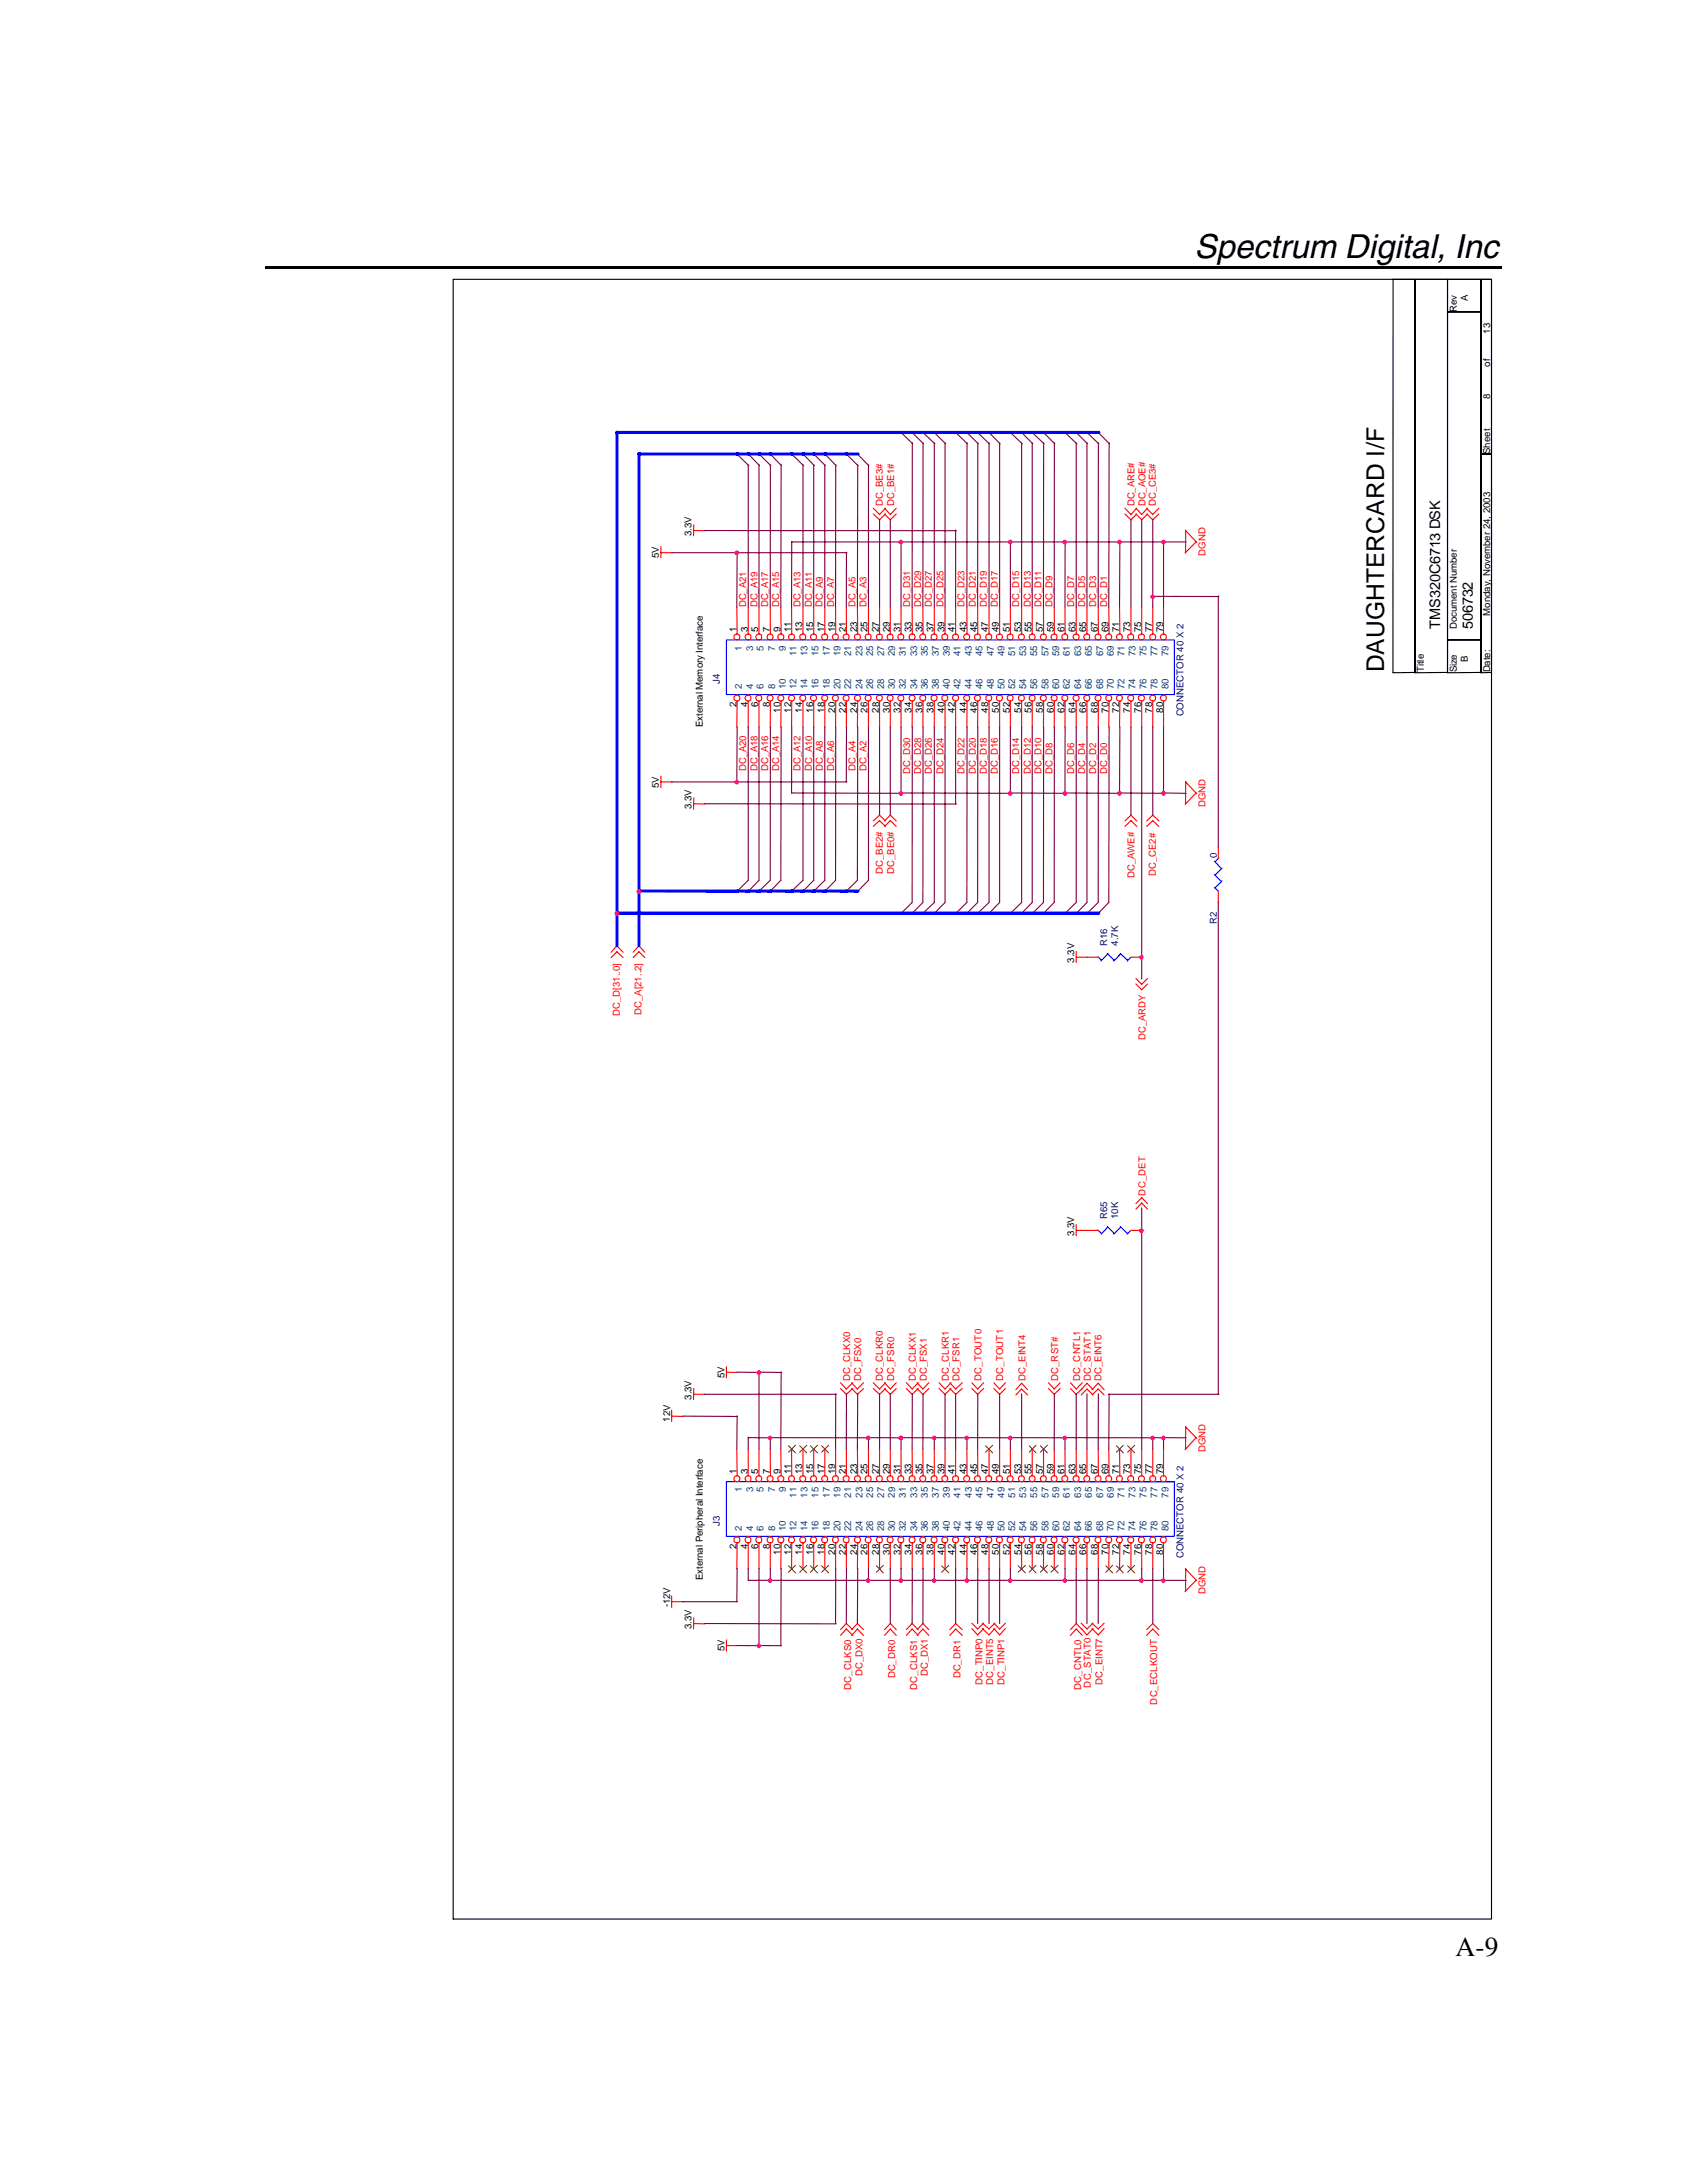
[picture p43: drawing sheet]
<svg xmlns="http://www.w3.org/2000/svg" width="216mm" height="279mm" viewBox="0 0 216 279" stroke-linecap="round" stroke-linejoin="round" font-family="sans-serif">
<defs><g id="words">
<text font-size="4.2" x="152.9" y="33">Spectrum Digital, Inc</text>
<text font-size="3.5" x="186.3" y="250.4">A-9</text>
<text font-size="3.1" x="177.2" y="86.1" transform="rotate(-90 177.2 86.1)">DAUGHTERCARD I/F</text>
<g font-size="1.9">
<text x="184.3" y="80.5" transform="rotate(-90 184.3 80.5)">TMS320C6713 DSK</text>
<text x="188.5" y="80.5" transform="rotate(-90 188.5 80.5)">506732</text>
</g>
<g font-size="1.2">
<text x="186.4" y="39.9" transform="rotate(-90 186.4 39.9)">Rev</text>
<text x="187.9" y="38.5" transform="rotate(-90 187.9 38.5)">A</text>
<text x="190.7" y="42.7" transform="rotate(-90 190.7 42.7)">13</text>
<text x="190.7" y="46.9" transform="rotate(-90 190.7 46.9)">of</text>
<text x="190.7" y="51.1" transform="rotate(-90 190.7 51.1)">8</text>
<text x="190.7" y="58.1" transform="rotate(-90 190.7 58.1)">Sheet</text>
<text x="84.3" y="71.4" transform="rotate(-90 84.3 71.4)">5V</text>
<text x="88.5" y="68.6" transform="rotate(-90 88.5 68.6)">3.3V</text>
<text x="94.3" y="80.9" transform="rotate(-90 94.3 80.9)">1</text>
<text x="95.7" y="80.9" transform="rotate(-90 95.7 80.9)">3</text>
<text x="97" y="80.9" transform="rotate(-90 97 80.9)">5</text>
<text x="98.5" y="80.9" transform="rotate(-90 98.5 80.9)">7</text>
<text x="99.9" y="80.9" transform="rotate(-90 99.9 80.9)">9</text>
<text x="101.2" y="80.9" transform="rotate(-90 101.2 80.9)">11</text>
<text x="102.7" y="80.9" transform="rotate(-90 102.7 80.9)">13</text>
<text x="104.1" y="80.9" transform="rotate(-90 104.1 80.9)">15</text>
<text x="105.5" y="80.9" transform="rotate(-90 105.5 80.9)">17</text>
<text x="106.9" y="80.9" transform="rotate(-90 106.9 80.9)">19</text>
<text x="108.2" y="80.9" transform="rotate(-90 108.2 80.9)">21</text>
<text x="109.7" y="80.9" transform="rotate(-90 109.7 80.9)">23</text>
<text x="111" y="80.9" transform="rotate(-90 111 80.9)">25</text>
<text x="112.5" y="80.9" transform="rotate(-90 112.5 80.9)">27</text>
<text x="113.9" y="80.9" transform="rotate(-90 113.9 80.9)">29</text>
<text x="115.3" y="80.9" transform="rotate(-90 115.3 80.9)">31</text>
<text x="116.7" y="80.9" transform="rotate(-90 116.7 80.9)">33</text>
<text x="118" y="80.9" transform="rotate(-90 118 80.9)">35</text>
<text x="119.5" y="80.9" transform="rotate(-90 119.5 80.9)">37</text>
<text x="120.9" y="80.9" transform="rotate(-90 120.9 80.9)">39</text>
<text x="122.2" y="80.9" transform="rotate(-90 122.2 80.9)">41</text>
<text x="123.7" y="80.9" transform="rotate(-90 123.7 80.9)">43</text>
<text x="125.1" y="80.9" transform="rotate(-90 125.1 80.9)">45</text>
<text x="126.5" y="80.9" transform="rotate(-90 126.5 80.9)">47</text>
<text x="127.8" y="80.9" transform="rotate(-90 127.8 80.9)">49</text>
<text x="129.2" y="80.9" transform="rotate(-90 129.2 80.9)">51</text>
<text x="130.7" y="80.9" transform="rotate(-90 130.7 80.9)">53</text>
<text x="132" y="80.9" transform="rotate(-90 132 80.9)">55</text>
<text x="133.5" y="80.9" transform="rotate(-90 133.5 80.9)">57</text>
<text x="134.9" y="80.9" transform="rotate(-90 134.9 80.9)">59</text>
<text x="136.2" y="80.9" transform="rotate(-90 136.2 80.9)">61</text>
<text x="137.6" y="80.9" transform="rotate(-90 137.6 80.9)">63</text>
<text x="139" y="80.9" transform="rotate(-90 139 80.9)">65</text>
<text x="140.5" y="80.9" transform="rotate(-90 140.5 80.9)">67</text>
<text x="141.9" y="80.9" transform="rotate(-90 141.9 80.9)">69</text>
<text x="143.2" y="80.9" transform="rotate(-90 143.2 80.9)">71</text>
<text x="144.7" y="80.9" transform="rotate(-90 144.7 80.9)">73</text>
<text x="146" y="80.9" transform="rotate(-90 146 80.9)">75</text>
<text x="147.4" y="80.9" transform="rotate(-90 147.4 80.9)">77</text>
<text x="148.9" y="80.9" transform="rotate(-90 148.9 80.9)">79</text>
<text x="186.4" y="80.5" transform="rotate(-90 186.4 80.5)">Document Number</text>
<text x="190.7" y="78.8" transform="rotate(-90 190.7 78.8)">Monday, November 24, 2003</text>
<text x="182.2" y="86.1" transform="rotate(-90 182.2 86.1)">Title</text>
<text x="186.4" y="86.1" transform="rotate(-90 186.4 86.1)">Size</text>
<text x="187.9" y="84.7" transform="rotate(-90 187.9 84.7)">B</text>
<text x="190.7" y="86.1" transform="rotate(-90 190.7 86.1)">Date:</text>
<text x="89.9" y="93.1" transform="rotate(-90 89.9 93.1)">External Memory Interface</text>
<text x="94.3" y="90.5" transform="rotate(-90 94.3 90.5)">2</text>
<text x="95.7" y="90.5" transform="rotate(-90 95.7 90.5)">4</text>
<text x="97" y="90.5" transform="rotate(-90 97 90.5)">6</text>
<text x="98.5" y="90.5" transform="rotate(-90 98.5 90.5)">8</text>
<text x="99.9" y="91.2" transform="rotate(-90 99.9 91.2)">10</text>
<text x="101.2" y="91.2" transform="rotate(-90 101.2 91.2)">12</text>
<text x="102.7" y="91.2" transform="rotate(-90 102.7 91.2)">14</text>
<text x="104.1" y="91.2" transform="rotate(-90 104.1 91.2)">16</text>
<text x="105.5" y="91.2" transform="rotate(-90 105.5 91.2)">18</text>
<text x="106.9" y="91.2" transform="rotate(-90 106.9 91.2)">20</text>
<text x="108.2" y="91.2" transform="rotate(-90 108.2 91.2)">22</text>
<text x="109.7" y="91.2" transform="rotate(-90 109.7 91.2)">24</text>
<text x="111" y="91.2" transform="rotate(-90 111 91.2)">26</text>
<text x="112.5" y="91.2" transform="rotate(-90 112.5 91.2)">28</text>
<text x="113.9" y="91.2" transform="rotate(-90 113.9 91.2)">30</text>
<text x="115.3" y="91.2" transform="rotate(-90 115.3 91.2)">32</text>
<text x="116.7" y="91.2" transform="rotate(-90 116.7 91.2)">34</text>
<text x="118" y="91.2" transform="rotate(-90 118 91.2)">36</text>
<text x="119.5" y="91.2" transform="rotate(-90 119.5 91.2)">38</text>
<text x="120.9" y="91.2" transform="rotate(-90 120.9 91.2)">40</text>
<text x="122.2" y="91.2" transform="rotate(-90 122.2 91.2)">42</text>
<text x="123.7" y="91.2" transform="rotate(-90 123.7 91.2)">44</text>
<text x="125.1" y="91.2" transform="rotate(-90 125.1 91.2)">46</text>
<text x="126.5" y="91.2" transform="rotate(-90 126.5 91.2)">48</text>
<text x="127.8" y="91.2" transform="rotate(-90 127.8 91.2)">50</text>
<text x="129.2" y="91.2" transform="rotate(-90 129.2 91.2)">52</text>
<text x="130.7" y="91.2" transform="rotate(-90 130.7 91.2)">54</text>
<text x="132" y="91.2" transform="rotate(-90 132 91.2)">56</text>
<text x="133.5" y="91.2" transform="rotate(-90 133.5 91.2)">58</text>
<text x="134.9" y="91.2" transform="rotate(-90 134.9 91.2)">60</text>
<text x="136.2" y="91.2" transform="rotate(-90 136.2 91.2)">62</text>
<text x="137.6" y="91.2" transform="rotate(-90 137.6 91.2)">64</text>
<text x="139" y="91.2" transform="rotate(-90 139 91.2)">66</text>
<text x="140.5" y="91.2" transform="rotate(-90 140.5 91.2)">68</text>
<text x="141.9" y="91.2" transform="rotate(-90 141.9 91.2)">70</text>
<text x="143.2" y="91.2" transform="rotate(-90 143.2 91.2)">72</text>
<text x="144.7" y="91.2" transform="rotate(-90 144.7 91.2)">74</text>
<text x="146" y="91.2" transform="rotate(-90 146 91.2)">76</text>
<text x="147.4" y="91.2" transform="rotate(-90 147.4 91.2)">78</text>
<text x="148.9" y="91.2" transform="rotate(-90 148.9 91.2)">80</text>
<text x="84.3" y="100.8" transform="rotate(-90 84.3 100.8)">5V</text>
<text x="88.5" y="103.6" transform="rotate(-90 88.5 103.6)">3.3V</text>
<text x="137.5" y="123.2" transform="rotate(-90 137.5 123.2)">3.3V</text>
<text x="137.5" y="158.2" transform="rotate(-90 137.5 158.2)">3.3V</text>
<text x="88.5" y="179.1" transform="rotate(-90 88.5 179.1)">3.3V</text>
<text x="92.7" y="176.3" transform="rotate(-90 92.7 176.3)">5V</text>
<text x="85.7" y="181.9" transform="rotate(-90 85.7 181.9)">12V</text>
<text x="94.3" y="188.7" transform="rotate(-90 94.3 188.7)">1</text>
<text x="95.7" y="188.7" transform="rotate(-90 95.7 188.7)">3</text>
<text x="97" y="188.7" transform="rotate(-90 97 188.7)">5</text>
<text x="98.5" y="188.7" transform="rotate(-90 98.5 188.7)">7</text>
<text x="99.9" y="188.7" transform="rotate(-90 99.9 188.7)">9</text>
<text x="101.2" y="188.7" transform="rotate(-90 101.2 188.7)">11</text>
<text x="102.7" y="188.7" transform="rotate(-90 102.7 188.7)">13</text>
<text x="104.1" y="188.7" transform="rotate(-90 104.1 188.7)">15</text>
<text x="105.5" y="188.7" transform="rotate(-90 105.5 188.7)">17</text>
<text x="106.9" y="188.7" transform="rotate(-90 106.9 188.7)">19</text>
<text x="108.2" y="188.7" transform="rotate(-90 108.2 188.7)">21</text>
<text x="109.7" y="188.7" transform="rotate(-90 109.7 188.7)">23</text>
<text x="111" y="188.7" transform="rotate(-90 111 188.7)">25</text>
<text x="112.5" y="188.7" transform="rotate(-90 112.5 188.7)">27</text>
<text x="113.9" y="188.7" transform="rotate(-90 113.9 188.7)">29</text>
<text x="115.3" y="188.7" transform="rotate(-90 115.3 188.7)">31</text>
<text x="116.7" y="188.7" transform="rotate(-90 116.7 188.7)">33</text>
<text x="118" y="188.7" transform="rotate(-90 118 188.7)">35</text>
<text x="119.5" y="188.7" transform="rotate(-90 119.5 188.7)">37</text>
<text x="120.9" y="188.7" transform="rotate(-90 120.9 188.7)">39</text>
<text x="122.2" y="188.7" transform="rotate(-90 122.2 188.7)">41</text>
<text x="123.7" y="188.7" transform="rotate(-90 123.7 188.7)">43</text>
<text x="125.1" y="188.7" transform="rotate(-90 125.1 188.7)">45</text>
<text x="126.5" y="188.7" transform="rotate(-90 126.5 188.7)">47</text>
<text x="127.8" y="188.7" transform="rotate(-90 127.8 188.7)">49</text>
<text x="129.2" y="188.7" transform="rotate(-90 129.2 188.7)">51</text>
<text x="130.7" y="188.7" transform="rotate(-90 130.7 188.7)">53</text>
<text x="132" y="188.7" transform="rotate(-90 132 188.7)">55</text>
<text x="133.5" y="188.7" transform="rotate(-90 133.5 188.7)">57</text>
<text x="134.9" y="188.7" transform="rotate(-90 134.9 188.7)">59</text>
<text x="136.2" y="188.7" transform="rotate(-90 136.2 188.7)">61</text>
<text x="137.6" y="188.7" transform="rotate(-90 137.6 188.7)">63</text>
<text x="139" y="188.7" transform="rotate(-90 139 188.7)">65</text>
<text x="140.5" y="188.7" transform="rotate(-90 140.5 188.7)">67</text>
<text x="141.9" y="188.7" transform="rotate(-90 141.9 188.7)">69</text>
<text x="143.2" y="188.7" transform="rotate(-90 143.2 188.7)">71</text>
<text x="144.7" y="188.7" transform="rotate(-90 144.7 188.7)">73</text>
<text x="146" y="188.7" transform="rotate(-90 146 188.7)">75</text>
<text x="147.4" y="188.7" transform="rotate(-90 147.4 188.7)">77</text>
<text x="148.9" y="188.7" transform="rotate(-90 148.9 188.7)">79</text>
<text x="89.9" y="202.3" transform="rotate(-90 89.9 202.3)">External Peripheral Interface</text>
<text x="94.3" y="198.3" transform="rotate(-90 94.3 198.3)">2</text>
<text x="95.7" y="198.3" transform="rotate(-90 95.7 198.3)">4</text>
<text x="97" y="198.3" transform="rotate(-90 97 198.3)">6</text>
<text x="98.5" y="198.3" transform="rotate(-90 98.5 198.3)">8</text>
<text x="99.9" y="199" transform="rotate(-90 99.9 199)">10</text>
<text x="101.2" y="199" transform="rotate(-90 101.2 199)">12</text>
<text x="102.7" y="199" transform="rotate(-90 102.7 199)">14</text>
<text x="104.1" y="199" transform="rotate(-90 104.1 199)">16</text>
<text x="105.5" y="199" transform="rotate(-90 105.5 199)">18</text>
<text x="106.9" y="199" transform="rotate(-90 106.9 199)">20</text>
<text x="108.2" y="199" transform="rotate(-90 108.2 199)">22</text>
<text x="109.7" y="199" transform="rotate(-90 109.7 199)">24</text>
<text x="111" y="199" transform="rotate(-90 111 199)">26</text>
<text x="112.5" y="199" transform="rotate(-90 112.5 199)">28</text>
<text x="113.9" y="199" transform="rotate(-90 113.9 199)">30</text>
<text x="115.3" y="199" transform="rotate(-90 115.3 199)">32</text>
<text x="116.7" y="199" transform="rotate(-90 116.7 199)">34</text>
<text x="118" y="199" transform="rotate(-90 118 199)">36</text>
<text x="119.5" y="199" transform="rotate(-90 119.5 199)">38</text>
<text x="120.9" y="199" transform="rotate(-90 120.9 199)">40</text>
<text x="122.2" y="199" transform="rotate(-90 122.2 199)">42</text>
<text x="123.7" y="199" transform="rotate(-90 123.7 199)">44</text>
<text x="125.1" y="199" transform="rotate(-90 125.1 199)">46</text>
<text x="126.5" y="199" transform="rotate(-90 126.5 199)">48</text>
<text x="127.8" y="199" transform="rotate(-90 127.8 199)">50</text>
<text x="129.2" y="199" transform="rotate(-90 129.2 199)">52</text>
<text x="130.7" y="199" transform="rotate(-90 130.7 199)">54</text>
<text x="132" y="199" transform="rotate(-90 132 199)">56</text>
<text x="133.5" y="199" transform="rotate(-90 133.5 199)">58</text>
<text x="134.9" y="199" transform="rotate(-90 134.9 199)">60</text>
<text x="136.2" y="199" transform="rotate(-90 136.2 199)">62</text>
<text x="137.6" y="199" transform="rotate(-90 137.6 199)">64</text>
<text x="139" y="199" transform="rotate(-90 139 199)">66</text>
<text x="140.5" y="199" transform="rotate(-90 140.5 199)">68</text>
<text x="141.9" y="199" transform="rotate(-90 141.9 199)">70</text>
<text x="143.2" y="199" transform="rotate(-90 143.2 199)">72</text>
<text x="144.7" y="199" transform="rotate(-90 144.7 199)">74</text>
<text x="146" y="199" transform="rotate(-90 146 199)">76</text>
<text x="147.4" y="199" transform="rotate(-90 147.4 199)">78</text>
<text x="148.9" y="199" transform="rotate(-90 148.9 199)">80</text>
<text x="85.7" y="205.7" transform="rotate(-90 85.7 205.7)">-12V</text>
<text x="88.5" y="208.5" transform="rotate(-90 88.5 208.5)">3.3V</text>
<text x="92.7" y="211.3" transform="rotate(-90 92.7 211.3)">5V</text>
</g>
<g font-size="1.2" fill="#f00">
<text x="113" y="64.8" transform="rotate(-90 113 64.8)">DC_BE3#</text>
<text x="114.4" y="64.8" transform="rotate(-90 114.4 64.8)">DC_BE1#</text>
<text x="145.2" y="64.8" transform="rotate(-90 145.2 64.8)">DC_ARE#</text>
<text x="146.6" y="64.8" transform="rotate(-90 146.6 64.8)">DC_AOE#</text>
<text x="147.9" y="64.8" transform="rotate(-90 147.9 64.8)">DC_CE3#</text>
<text x="154.3" y="71.1" transform="rotate(-90 154.3 71.1)">DGND</text>
<text x="95.5" y="77.7" transform="rotate(-90 95.5 77.7)">DC_A21</text>
<text x="96.9" y="77.7" transform="rotate(-90 96.9 77.7)">DC_A19</text>
<text x="98.3" y="77.7" transform="rotate(-90 98.3 77.7)">DC_A17</text>
<text x="99.7" y="77.7" transform="rotate(-90 99.7 77.7)">DC_A15</text>
<text x="102.5" y="77.7" transform="rotate(-90 102.5 77.7)">DC_A13</text>
<text x="103.9" y="77.7" transform="rotate(-90 103.9 77.7)">DC_A11</text>
<text x="105.3" y="77.7" transform="rotate(-90 105.3 77.7)">DC_A9</text>
<text x="106.7" y="77.7" transform="rotate(-90 106.7 77.7)">DC_A7</text>
<text x="109.5" y="77.7" transform="rotate(-90 109.5 77.7)">DC_A5</text>
<text x="110.9" y="77.7" transform="rotate(-90 110.9 77.7)">DC_A3</text>
<text x="116.5" y="77.7" transform="rotate(-90 116.5 77.7)">DC_D31</text>
<text x="117.9" y="77.7" transform="rotate(-90 117.9 77.7)">DC_D29</text>
<text x="119.3" y="77.7" transform="rotate(-90 119.3 77.7)">DC_D27</text>
<text x="120.7" y="77.7" transform="rotate(-90 120.7 77.7)">DC_D25</text>
<text x="123.4" y="77.7" transform="rotate(-90 123.4 77.7)">DC_D23</text>
<text x="124.9" y="77.7" transform="rotate(-90 124.9 77.7)">DC_D21</text>
<text x="126.3" y="77.7" transform="rotate(-90 126.3 77.7)">DC_D19</text>
<text x="127.7" y="77.7" transform="rotate(-90 127.7 77.7)">DC_D17</text>
<text x="130.4" y="77.7" transform="rotate(-90 130.4 77.7)">DC_D15</text>
<text x="131.9" y="77.7" transform="rotate(-90 131.9 77.7)">DC_D13</text>
<text x="133.3" y="77.7" transform="rotate(-90 133.3 77.7)">DC_D11</text>
<text x="134.7" y="77.7" transform="rotate(-90 134.7 77.7)">DC_D9</text>
<text x="137.5" y="77.7" transform="rotate(-90 137.5 77.7)">DC_D7</text>
<text x="138.9" y="77.7" transform="rotate(-90 138.9 77.7)">DC_D5</text>
<text x="140.3" y="77.7" transform="rotate(-90 140.3 77.7)">DC_D3</text>
<text x="141.7" y="77.7" transform="rotate(-90 141.7 77.7)">DC_D1</text>
<text x="95.5" y="98.7" transform="rotate(-90 95.5 98.7)">DC_A20</text>
<text x="96.9" y="98.7" transform="rotate(-90 96.9 98.7)">DC_A18</text>
<text x="98.3" y="98.7" transform="rotate(-90 98.3 98.7)">DC_A16</text>
<text x="99.7" y="98.7" transform="rotate(-90 99.7 98.7)">DC_A14</text>
<text x="102.5" y="98.7" transform="rotate(-90 102.5 98.7)">DC_A12</text>
<text x="103.9" y="98.7" transform="rotate(-90 103.9 98.7)">DC_A10</text>
<text x="105.3" y="98.7" transform="rotate(-90 105.3 98.7)">DC_A8</text>
<text x="106.7" y="98.7" transform="rotate(-90 106.7 98.7)">DC_A6</text>
<text x="109.5" y="98.7" transform="rotate(-90 109.5 98.7)">DC_A4</text>
<text x="110.9" y="98.7" transform="rotate(-90 110.9 98.7)">DC_A2</text>
<text x="116.5" y="99.1" transform="rotate(-90 116.5 99.1)">DC_D30</text>
<text x="117.9" y="99.1" transform="rotate(-90 117.9 99.1)">DC_D28</text>
<text x="119.3" y="99.1" transform="rotate(-90 119.3 99.1)">DC_D26</text>
<text x="120.7" y="99.1" transform="rotate(-90 120.7 99.1)">DC_D24</text>
<text x="123.4" y="99.1" transform="rotate(-90 123.4 99.1)">DC_D22</text>
<text x="124.9" y="99.1" transform="rotate(-90 124.9 99.1)">DC_D20</text>
<text x="126.3" y="99.1" transform="rotate(-90 126.3 99.1)">DC_D18</text>
<text x="127.7" y="99.1" transform="rotate(-90 127.7 99.1)">DC_D16</text>
<text x="130.4" y="99.1" transform="rotate(-90 130.4 99.1)">DC_D14</text>
<text x="131.9" y="99.1" transform="rotate(-90 131.9 99.1)">DC_D12</text>
<text x="133.3" y="99.1" transform="rotate(-90 133.3 99.1)">DC_D10</text>
<text x="134.7" y="99.1" transform="rotate(-90 134.7 99.1)">DC_D8</text>
<text x="137.5" y="99.1" transform="rotate(-90 137.5 99.1)">DC_D6</text>
<text x="138.9" y="99.1" transform="rotate(-90 138.9 99.1)">DC_D4</text>
<text x="140.3" y="99.1" transform="rotate(-90 140.3 99.1)">DC_D2</text>
<text x="141.7" y="99.1" transform="rotate(-90 141.7 99.1)">DC_D0</text>
<text x="154.3" y="103.3" transform="rotate(-90 154.3 103.3)">DGND</text>
<text x="113" y="111.9" transform="rotate(-90 113 111.9)">DC_BE2#</text>
<text x="114.4" y="111.9" transform="rotate(-90 114.4 111.9)">DC_BE0#</text>
<text x="145.2" y="112.4" transform="rotate(-90 145.2 112.4)">DC_AWE#</text>
<text x="147.9" y="112.1" transform="rotate(-90 147.9 112.1)">DC_CE2#</text>
<text x="79.3" y="130" transform="rotate(-90 79.3 130)">DC_D[31..0]</text>
<text x="82.1" y="129.9" transform="rotate(-90 82.1 129.9)">DC_A[21..2]</text>
<text x="146.6" y="133.1" transform="rotate(-90 146.6 133.1)">DC_ARDY</text>
<text x="146.6" y="153" transform="rotate(-90 146.6 153)">DC_DET</text>
<text x="108.8" y="176.7" transform="rotate(-90 108.8 176.7)">DC_CLKX0</text>
<text x="110.2" y="176.7" transform="rotate(-90 110.2 176.7)">DC_FSX0</text>
<text x="113" y="176.7" transform="rotate(-90 113 176.7)">DC_CLKR0</text>
<text x="114.4" y="176.7" transform="rotate(-90 114.4 176.7)">DC_FSR0</text>
<text x="117.2" y="176.7" transform="rotate(-90 117.2 176.7)">DC_CLKX1</text>
<text x="118.6" y="176.7" transform="rotate(-90 118.6 176.7)">DC_FSX1</text>
<text x="121.4" y="176.7" transform="rotate(-90 121.4 176.7)">DC_CLKR1</text>
<text x="122.8" y="176.7" transform="rotate(-90 122.8 176.7)">DC_FSR1</text>
<text x="125.6" y="176.7" transform="rotate(-90 125.6 176.7)">DC_TOUT0</text>
<text x="128.4" y="176.7" transform="rotate(-90 128.4 176.7)">DC_TOUT1</text>
<text x="131.2" y="176.7" transform="rotate(-90 131.2 176.7)">DC_EINT4</text>
<text x="135.4" y="176.7" transform="rotate(-90 135.4 176.7)">DC_RST#</text>
<text x="138.2" y="176.7" transform="rotate(-90 138.2 176.7)">DC_CNTL1</text>
<text x="139.6" y="176.7" transform="rotate(-90 139.6 176.7)">DC_STAT1</text>
<text x="141" y="176.7" transform="rotate(-90 141 176.7)">DC_EINT6</text>
<text x="154.3" y="185.9" transform="rotate(-90 154.3 185.9)">DGND</text>
<text x="154.3" y="204" transform="rotate(-90 154.3 204)">DGND</text>
<text x="110.4" y="214.5" transform="rotate(-90 110.4 214.5)">DC_DX0</text>
<text x="114.6" y="214.8" transform="rotate(-90 114.6 214.8)">DC_DR0</text>
<text x="118.7" y="214.5" transform="rotate(-90 118.7 214.5)">DC_DX1</text>
<text x="122.9" y="214.8" transform="rotate(-90 122.9 214.8)">DC_DR1</text>
<text x="125.7" y="215.6" transform="rotate(-90 125.7 215.6)">DC_TINP0</text>
<text x="127.1" y="215.6" transform="rotate(-90 127.1 215.6)">DC_EINT5</text>
<text x="128.5" y="215.6" transform="rotate(-90 128.5 215.6)">DC_TINP1</text>
<text x="139.6" y="216" transform="rotate(-90 139.6 216)">DC_STAT0</text>
<text x="141.1" y="215.6" transform="rotate(-90 141.1 215.6)">DC_EINT7</text>
<text x="108.9" y="216.2" transform="rotate(-90 108.9 216.2)">DC_CLKS0</text>
<text x="117.4" y="216.2" transform="rotate(-90 117.4 216.2)">DC_CLKS1</text>
<text x="138.3" y="216.2" transform="rotate(-90 138.3 216.2)">DC_CNTL0</text>
<text x="148.1" y="218.2" transform="rotate(-90 148.1 218.2)">DC_ECLKOUT</text>
</g>
<g font-size="1.2" fill="#004080">
<text x="94.9" y="83.3" transform="rotate(-90 94.9 83.3)">1</text>
<text x="96.4" y="83.3" transform="rotate(-90 96.4 83.3)">3</text>
<text x="97.7" y="83.3" transform="rotate(-90 97.7 83.3)">5</text>
<text x="99.2" y="83.3" transform="rotate(-90 99.2 83.3)">7</text>
<text x="100.6" y="83.3" transform="rotate(-90 100.6 83.3)">9</text>
<text x="101.9" y="84" transform="rotate(-90 101.9 84)">11</text>
<text x="103.4" y="84" transform="rotate(-90 103.4 84)">13</text>
<text x="104.7" y="84" transform="rotate(-90 104.7 84)">15</text>
<text x="106.2" y="84" transform="rotate(-90 106.2 84)">17</text>
<text x="107.6" y="84" transform="rotate(-90 107.6 84)">19</text>
<text x="108.9" y="84" transform="rotate(-90 108.9 84)">21</text>
<text x="110.4" y="84" transform="rotate(-90 110.4 84)">23</text>
<text x="111.7" y="84" transform="rotate(-90 111.7 84)">25</text>
<text x="113.2" y="84" transform="rotate(-90 113.2 84)">27</text>
<text x="114.5" y="84" transform="rotate(-90 114.5 84)">29</text>
<text x="115.9" y="84" transform="rotate(-90 115.9 84)">31</text>
<text x="117.4" y="84" transform="rotate(-90 117.4 84)">33</text>
<text x="118.7" y="84" transform="rotate(-90 118.7 84)">35</text>
<text x="120.2" y="84" transform="rotate(-90 120.2 84)">37</text>
<text x="121.5" y="84" transform="rotate(-90 121.5 84)">39</text>
<text x="122.9" y="84" transform="rotate(-90 122.9 84)">41</text>
<text x="124.4" y="84" transform="rotate(-90 124.4 84)">43</text>
<text x="125.7" y="84" transform="rotate(-90 125.7 84)">45</text>
<text x="127.2" y="84" transform="rotate(-90 127.2 84)">47</text>
<text x="128.5" y="84" transform="rotate(-90 128.5 84)">49</text>
<text x="129.9" y="84" transform="rotate(-90 129.9 84)">51</text>
<text x="131.3" y="84" transform="rotate(-90 131.3 84)">53</text>
<text x="132.7" y="84" transform="rotate(-90 132.7 84)">55</text>
<text x="134.2" y="84" transform="rotate(-90 134.2 84)">57</text>
<text x="135.5" y="84" transform="rotate(-90 135.5 84)">59</text>
<text x="136.9" y="84" transform="rotate(-90 136.9 84)">61</text>
<text x="138.3" y="84" transform="rotate(-90 138.3 84)">63</text>
<text x="139.7" y="84" transform="rotate(-90 139.7 84)">65</text>
<text x="141.2" y="84" transform="rotate(-90 141.2 84)">67</text>
<text x="142.5" y="84" transform="rotate(-90 142.5 84)">69</text>
<text x="143.9" y="84" transform="rotate(-90 143.9 84)">71</text>
<text x="145.3" y="84" transform="rotate(-90 145.3 84)">73</text>
<text x="146.7" y="84" transform="rotate(-90 146.7 84)">75</text>
<text x="148.1" y="84" transform="rotate(-90 148.1 84)">77</text>
<text x="149.5" y="84" transform="rotate(-90 149.5 84)">79</text>
<text x="94.9" y="88.2" transform="rotate(-90 94.9 88.2)">2</text>
<text x="96.4" y="88.2" transform="rotate(-90 96.4 88.2)">4</text>
<text x="97.7" y="88.2" transform="rotate(-90 97.7 88.2)">6</text>
<text x="99.2" y="88.2" transform="rotate(-90 99.2 88.2)">8</text>
<text x="100.6" y="88.2" transform="rotate(-90 100.6 88.2)">10</text>
<text x="101.9" y="88.2" transform="rotate(-90 101.9 88.2)">12</text>
<text x="103.4" y="88.2" transform="rotate(-90 103.4 88.2)">14</text>
<text x="104.7" y="88.2" transform="rotate(-90 104.7 88.2)">16</text>
<text x="106.2" y="88.2" transform="rotate(-90 106.2 88.2)">18</text>
<text x="107.6" y="88.2" transform="rotate(-90 107.6 88.2)">20</text>
<text x="108.9" y="88.2" transform="rotate(-90 108.9 88.2)">22</text>
<text x="110.4" y="88.2" transform="rotate(-90 110.4 88.2)">24</text>
<text x="111.7" y="88.2" transform="rotate(-90 111.7 88.2)">26</text>
<text x="113.2" y="88.2" transform="rotate(-90 113.2 88.2)">28</text>
<text x="114.5" y="88.2" transform="rotate(-90 114.5 88.2)">30</text>
<text x="115.9" y="88.2" transform="rotate(-90 115.9 88.2)">32</text>
<text x="117.4" y="88.2" transform="rotate(-90 117.4 88.2)">34</text>
<text x="118.7" y="88.2" transform="rotate(-90 118.7 88.2)">36</text>
<text x="120.2" y="88.2" transform="rotate(-90 120.2 88.2)">38</text>
<text x="121.5" y="88.2" transform="rotate(-90 121.5 88.2)">40</text>
<text x="122.9" y="88.2" transform="rotate(-90 122.9 88.2)">42</text>
<text x="124.4" y="88.2" transform="rotate(-90 124.4 88.2)">44</text>
<text x="125.7" y="88.2" transform="rotate(-90 125.7 88.2)">46</text>
<text x="127.2" y="88.2" transform="rotate(-90 127.2 88.2)">48</text>
<text x="128.5" y="88.2" transform="rotate(-90 128.5 88.2)">50</text>
<text x="129.9" y="88.2" transform="rotate(-90 129.9 88.2)">52</text>
<text x="131.3" y="88.2" transform="rotate(-90 131.3 88.2)">54</text>
<text x="132.7" y="88.2" transform="rotate(-90 132.7 88.2)">56</text>
<text x="134.2" y="88.2" transform="rotate(-90 134.2 88.2)">58</text>
<text x="135.5" y="88.2" transform="rotate(-90 135.5 88.2)">60</text>
<text x="136.9" y="88.2" transform="rotate(-90 136.9 88.2)">62</text>
<text x="138.3" y="88.2" transform="rotate(-90 138.3 88.2)">64</text>
<text x="139.7" y="88.2" transform="rotate(-90 139.7 88.2)">66</text>
<text x="141.2" y="88.2" transform="rotate(-90 141.2 88.2)">68</text>
<text x="142.5" y="88.2" transform="rotate(-90 142.5 88.2)">70</text>
<text x="143.9" y="88.2" transform="rotate(-90 143.9 88.2)">72</text>
<text x="145.3" y="88.2" transform="rotate(-90 145.3 88.2)">74</text>
<text x="146.7" y="88.2" transform="rotate(-90 146.7 88.2)">76</text>
<text x="148.1" y="88.2" transform="rotate(-90 148.1 88.2)">78</text>
<text x="149.5" y="88.2" transform="rotate(-90 149.5 88.2)">80</text>
<text x="94.9" y="191" transform="rotate(-90 94.9 191)">1</text>
<text x="96.4" y="191" transform="rotate(-90 96.4 191)">3</text>
<text x="97.7" y="191" transform="rotate(-90 97.7 191)">5</text>
<text x="99.2" y="191" transform="rotate(-90 99.2 191)">7</text>
<text x="100.6" y="191" transform="rotate(-90 100.6 191)">9</text>
<text x="101.9" y="191.7" transform="rotate(-90 101.9 191.7)">11</text>
<text x="103.4" y="191.7" transform="rotate(-90 103.4 191.7)">13</text>
<text x="104.7" y="191.7" transform="rotate(-90 104.7 191.7)">15</text>
<text x="106.2" y="191.7" transform="rotate(-90 106.2 191.7)">17</text>
<text x="107.6" y="191.7" transform="rotate(-90 107.6 191.7)">19</text>
<text x="108.9" y="191.7" transform="rotate(-90 108.9 191.7)">21</text>
<text x="110.4" y="191.7" transform="rotate(-90 110.4 191.7)">23</text>
<text x="111.7" y="191.7" transform="rotate(-90 111.7 191.7)">25</text>
<text x="113.2" y="191.7" transform="rotate(-90 113.2 191.7)">27</text>
<text x="114.5" y="191.7" transform="rotate(-90 114.5 191.7)">29</text>
<text x="115.9" y="191.7" transform="rotate(-90 115.9 191.7)">31</text>
<text x="117.4" y="191.7" transform="rotate(-90 117.4 191.7)">33</text>
<text x="118.7" y="191.7" transform="rotate(-90 118.7 191.7)">35</text>
<text x="120.2" y="191.7" transform="rotate(-90 120.2 191.7)">37</text>
<text x="121.5" y="191.7" transform="rotate(-90 121.5 191.7)">39</text>
<text x="122.9" y="191.7" transform="rotate(-90 122.9 191.7)">41</text>
<text x="124.4" y="191.7" transform="rotate(-90 124.4 191.7)">43</text>
<text x="125.7" y="191.7" transform="rotate(-90 125.7 191.7)">45</text>
<text x="127.2" y="191.7" transform="rotate(-90 127.2 191.7)">47</text>
<text x="128.5" y="191.7" transform="rotate(-90 128.5 191.7)">49</text>
<text x="129.9" y="191.7" transform="rotate(-90 129.9 191.7)">51</text>
<text x="131.3" y="191.7" transform="rotate(-90 131.3 191.7)">53</text>
<text x="132.7" y="191.7" transform="rotate(-90 132.7 191.7)">55</text>
<text x="134.2" y="191.7" transform="rotate(-90 134.2 191.7)">57</text>
<text x="135.5" y="191.7" transform="rotate(-90 135.5 191.7)">59</text>
<text x="136.9" y="191.7" transform="rotate(-90 136.9 191.7)">61</text>
<text x="138.3" y="191.7" transform="rotate(-90 138.3 191.7)">63</text>
<text x="139.7" y="191.7" transform="rotate(-90 139.7 191.7)">65</text>
<text x="141.2" y="191.7" transform="rotate(-90 141.2 191.7)">67</text>
<text x="142.5" y="191.7" transform="rotate(-90 142.5 191.7)">69</text>
<text x="143.9" y="191.7" transform="rotate(-90 143.9 191.7)">71</text>
<text x="145.3" y="191.7" transform="rotate(-90 145.3 191.7)">73</text>
<text x="146.7" y="191.7" transform="rotate(-90 146.7 191.7)">75</text>
<text x="148.1" y="191.7" transform="rotate(-90 148.1 191.7)">77</text>
<text x="149.5" y="191.7" transform="rotate(-90 149.5 191.7)">79</text>
<text x="94.9" y="195.9" transform="rotate(-90 94.9 195.9)">2</text>
<text x="96.4" y="195.9" transform="rotate(-90 96.4 195.9)">4</text>
<text x="97.7" y="195.9" transform="rotate(-90 97.7 195.9)">6</text>
<text x="99.2" y="195.9" transform="rotate(-90 99.2 195.9)">8</text>
<text x="100.6" y="195.9" transform="rotate(-90 100.6 195.9)">10</text>
<text x="101.9" y="195.9" transform="rotate(-90 101.9 195.9)">12</text>
<text x="103.4" y="195.9" transform="rotate(-90 103.4 195.9)">14</text>
<text x="104.7" y="195.9" transform="rotate(-90 104.7 195.9)">16</text>
<text x="106.2" y="195.9" transform="rotate(-90 106.2 195.9)">18</text>
<text x="107.6" y="195.9" transform="rotate(-90 107.6 195.9)">20</text>
<text x="108.9" y="195.9" transform="rotate(-90 108.9 195.9)">22</text>
<text x="110.4" y="195.9" transform="rotate(-90 110.4 195.9)">24</text>
<text x="111.7" y="195.9" transform="rotate(-90 111.7 195.9)">26</text>
<text x="113.2" y="195.9" transform="rotate(-90 113.2 195.9)">28</text>
<text x="114.5" y="195.9" transform="rotate(-90 114.5 195.9)">30</text>
<text x="115.9" y="195.9" transform="rotate(-90 115.9 195.9)">32</text>
<text x="117.4" y="195.9" transform="rotate(-90 117.4 195.9)">34</text>
<text x="118.7" y="195.9" transform="rotate(-90 118.7 195.9)">36</text>
<text x="120.2" y="195.9" transform="rotate(-90 120.2 195.9)">38</text>
<text x="121.5" y="195.9" transform="rotate(-90 121.5 195.9)">40</text>
<text x="122.9" y="195.9" transform="rotate(-90 122.9 195.9)">42</text>
<text x="124.4" y="195.9" transform="rotate(-90 124.4 195.9)">44</text>
<text x="125.7" y="195.9" transform="rotate(-90 125.7 195.9)">46</text>
<text x="127.2" y="195.9" transform="rotate(-90 127.2 195.9)">48</text>
<text x="128.5" y="195.9" transform="rotate(-90 128.5 195.9)">50</text>
<text x="129.9" y="195.9" transform="rotate(-90 129.9 195.9)">52</text>
<text x="131.3" y="195.9" transform="rotate(-90 131.3 195.9)">54</text>
<text x="132.7" y="195.9" transform="rotate(-90 132.7 195.9)">56</text>
<text x="134.2" y="195.9" transform="rotate(-90 134.2 195.9)">58</text>
<text x="135.5" y="195.9" transform="rotate(-90 135.5 195.9)">60</text>
<text x="136.9" y="195.9" transform="rotate(-90 136.9 195.9)">62</text>
<text x="138.3" y="195.9" transform="rotate(-90 138.3 195.9)">64</text>
<text x="139.7" y="195.9" transform="rotate(-90 139.7 195.9)">66</text>
<text x="141.2" y="195.9" transform="rotate(-90 141.2 195.9)">68</text>
<text x="142.5" y="195.9" transform="rotate(-90 142.5 195.9)">70</text>
<text x="143.9" y="195.9" transform="rotate(-90 143.9 195.9)">72</text>
<text x="145.3" y="195.9" transform="rotate(-90 145.3 195.9)">74</text>
<text x="146.7" y="195.9" transform="rotate(-90 146.7 195.9)">76</text>
<text x="148.1" y="195.9" transform="rotate(-90 148.1 195.9)">78</text>
<text x="149.5" y="195.9" transform="rotate(-90 149.5 195.9)">80</text>
</g>
<g font-size="1.2" fill="#000080">
<text x="92.1" y="87.5" transform="rotate(-90 92.1 87.5)">J4</text>
<text x="151.4" y="91.7" transform="rotate(-90 151.4 91.7)">CONNECTOR 40 X 2</text>
<text x="155.7" y="109.9" transform="rotate(-90 155.7 109.9)">0</text>
<text x="155.7" y="118.3" transform="rotate(-90 155.7 118.3)">R2</text>
<text x="141.7" y="121.1" transform="rotate(-90 141.7 121.1)">R16</text>
<text x="143.1" y="121.1" transform="rotate(-90 143.1 121.1)">4.7K</text>
<text x="141.7" y="156" transform="rotate(-90 141.7 156)">R65</text>
<text x="143.1" y="156" transform="rotate(-90 143.1 156)">10K</text>
<text x="92.1" y="195.3" transform="rotate(-90 92.1 195.3)">J3</text>
<text x="151.4" y="199.4" transform="rotate(-90 151.4 199.4)">CONNECTOR 40 X 2</text>
</g>
</g></defs>
<path d="M33.9 34.1h.2v.4h-.2z" fill="#000"/>
<path d="M34.1 34.3h158.2" fill="none" stroke="#000" stroke-width=".36"/>
<path d="M57.7 35.6h133.7v210.3h-133.7z" fill="#fff"/>
<path d="M58 35.8h132.9v209.8h-132.9zM185.3 39.9h4.2v42h-4.2zM185.3 35.8h4.2v4.1h-4.2zM189.5 35.8h1.4v22.3h-1.4zM178.3 86.1v-50.3h2.8v50.3h4.2v-4.2h4.2v4.2h1.4M178.3 86.1h2.8v-50.3h4.2v50.3h4.2v-28h1.4v28" fill="none" stroke="#000" stroke-width=".14"/>
<g fill="none" stroke="#f00" stroke-width=".14">
<path d="M84.6 70v1.4M84.6 70.7h1.4M88.8 67.9h1.4M88.8 67.2v1.4M94.3 77.7v3.4M95.8 77.7v3.4M97.1 77.7v3.4M98.6 77.7v3.4M99.9 77.7l.1 3.4M101.3 77.7v3.4M102.8 77.7v3.4M104.1 77.7v3.4"/>
<path d="M105.6 77.7v3.4M106.9 77.7l.1 3.4M108.3 77.7v3.4M109.7 77.7l.1 3.4M111.1 77.7v3.4M111.8 65.8l.8 .7 .7-.7M111.8 65l.8 .8 .7-.8M112.6 77.7v3.4M113.2 65.8l.7 .7 .8-.7M113.2 65l.7 .8 .8-.8M113.9 77.7v3.4M115.3 77.7v3.4"/>
<path d="M116.7 77.7l.1 3.4M118.1 77.7v3.4M119.6 77.7v3.4M120.9 77.7v3.4M122.3 77.7v3.4M123.7 77.7l.1 3.4M125.1 77.7v3.4M126.6 77.7v3.4M127.9 77.7v3.4M129.3 77.7v3.4M130.7 77.7v3.4M132.1 77.7v3.4"/>
<path d="M133.5 77.7l.1 3.4M134.9 77.7v3.4M136.3 77.7v3.4M137.7 77.7v3.4M139.1 77.7v3.4M140.5 77.7l.1 3.4M141.9 77.7v3.4M143.3 77.7v3.4M144 65.8l.7 .7 .8-.7M144 65l.7 .8 .8-.8M144.7 77.7v3.4M145.4 65.8l.7 .7 .8-.7"/>
<path d="M145.4 65l.7 .8 .8-.8M146.1 77.7v3.4M146.7 65.8l.8 .7 .8-.7M146.7 65l.8 .8 .8-.8M147.5 77.7v3.4M148.9 77.7v3.4M151.7 67.9l1.5 1.5M151.7 67.8v2.9M153.1 69.4l-1.4 1.4M84.6 99.3v1.5M94.3 81.1l-.3 .2-.1 .3 .2 .3h.3a.38 .38 0 0 0 .3-.4 .38 .38 0 0 0-.4-.3M94.3 89l-.3 .2-.1 .3a.39 .39 0 0 0 .7 .1 .39 .39 0 0 0-.3-.6"/>
<path d="M94.3 89.7v3.4M95.8 89.7v3.4M97.1 89.7v3.4M98.6 81.1a.39 .39 0 0 0-.4 .4 .39 .39 0 0 0 .2 .4h.3l.2-.2a.36 .36 0 0 0-.3-.5M98.6 89a.38 .38 0 0 0-.4 .5 .38 .38 0 0 0 .7 .1 .38 .38 0 0 0-.2-.6h-.1M98.6 89.7v3.4M99.9 81.1a.39 .39 0 0 0-.4 .4 .39 .39 0 0 0 .3 .4h.3a.38 .38 0 0 0 .2-.4 .38 .38 0 0 0-.3-.3M99.9 89a.38 .38 0 0 0-.3 .5 .38 .38 0 0 0 .7 0 .38 .38 0 0 0-.3-.5M100 89.7l-.1 3.4M101.3 81.1a.39 .39 0 0 0-.4 .4 .39 .39 0 0 0 .3 .4h.3a.38 .38 0 0 0 .2-.4 .38 .38 0 0 0-.4-.3M101.3 89a.38 .38 0 0 0-.3 .5 .38 .38 0 0 0 .6 .1 .38 .38 0 0 0-.1-.6h-.2M101.3 89.7v3.4"/>
<path d="M102.8 89.7v3.4M104.1 89.7v3.4M105.6 89.7v3.4M106.9 81.1a.39 .39 0 0 0-.3 .4 .39 .39 0 0 0 .2 .4h.4l.1-.3-.1-.3-.2-.1M106.9 89a.38 .38 0 0 0-.4 .3 .38 .38 0 0 0 .3 .4 .38 .38 0 0 0 .5-.2l-.1-.4-.2-.1M107 89.7l-.1 3.4M108.3 81.1a.39 .39 0 0 0-.4 .4 .39 .39 0 0 0 .3 .4h.3a.4 .4 0 0 0 .2-.4 .4 .4 0 0 0-.4-.3M108.3 89a.37 .37 0 0 0-.4 .4 .37 .37 0 0 0 .5 .3 .37 .37 0 0 0 .2-.6l-.3-.1M108.3 89.7v3.4M109.7 81.1l-.3 .2v.3l.1 .3h.4a.38 .38 0 0 0 .2-.4 .38 .38 0 0 0-.3-.3M109.7 89l-.3 .2v.3a.39 .39 0 0 0 .6 .1 .39 .39 0 0 0-.2-.6M109.8 89.7l-.1 3.4"/>
<path d="M111.1 89.7v3.4M112.6 89.7v3.4M113.9 89.7v3.4M115.3 89.7v3.4M116.8 89.7l-.1 3.4M118.1 89.7v3.4M119.6 89.7v3.4M120.9 89.7v3.4M122.3 89.7v3.4M123.8 89.7l-.1 3.4M125.1 89.7v3.4M126.6 89.7v3.4"/>
<path d="M127.9 89.7v3.4M129.3 89.7v3.4M130.7 89.7v3.4M132.1 89.7v3.4M133.6 89.7l-.1 3.4M134.9 81.1a.39 .39 0 0 0-.4 .4 .39 .39 0 0 0 .3 .4h.2a.38 .38 0 0 0 .3-.4 .38 .38 0 0 0-.4-.3M134.9 89a.38 .38 0 0 0-.3 .5 .38 .38 0 0 0 .6 .1 .38 .38 0 0 0-.2-.6h-.1M134.9 89.7v3.4M136.3 81.1a.39 .39 0 0 0-.4 .4 .39 .39 0 0 0 .3 .4h.2l.2-.2a.36 .36 0 0 0-.3-.5M136.3 89a.38 .38 0 0 0-.4 .5 .38 .38 0 0 0 .7 .1 .38 .38 0 0 0-.2-.6h-.1M136.3 89.7v3.4M137.7 89.7v3.4"/>
<path d="M139.1 89.7v3.4M140.6 89.7l-.1 3.4M141.9 81.1a.39 .39 0 0 0-.4 .4 .39 .39 0 0 0 .3 .4h.3l.2-.3-.1-.4h-.3M141.9 89a.38 .38 0 0 0-.4 .3 .38 .38 0 0 0 .3 .4 .38 .38 0 0 0 .5-.2v-.3l-.4-.2M141.9 89.7v3.4M143.3 81.1a.39 .39 0 0 0-.4 .4 .39 .39 0 0 0 .3 .4l.3-.1a.39 .39 0 0 0 .1-.4 .39 .39 0 0 0-.3-.2M143.3 89a.38 .38 0 0 0-.4 .4 .38 .38 0 0 0 .6 .3 .38 .38 0 0 0 0-.6l-.2-.1M143.3 89.7v3.4M144.7 89.7v3.4M146.1 89.7v3.4M147.5 89.7v3.4M148.9 89.7v3.4"/>
<path d="M84.6 100.1h1.4M88.8 102.9h1.4M88.8 102.1v1.5M111.8 105.1l.8-.8 .7 .8M111.8 105.8l.8-.8 .7 .8M113.2 105.1l.7-.8 .8 .8M113.2 105.8l.7-.8 .8 .8M144 105.1l.7-.8 .8 .8M144 105.8l.7-.8 .8 .8M146.7 105.1l.8-.8 .8 .8M146.7 105.8l.8-.8 .8 .8M151.7 100.1l1.5 1.5"/>
<path d="M151.7 100v2.9M153.1 101.5l-1.4 1.5M155.9 108.5v1.4M155.9 114.1v1.4M78.2 121.9l.8-.8 .7 .8M78.2 122.6l.8-.8 .7 .8M81 121.9l.8-.8 .7 .8M81 122.6l.8-.8 .7 .8M137.7 121.8v1.4M137.7 122.5h2.9M144.7 122.5h1.4M145.4 125.9l.7 .8 .8-.8"/>
<path d="M145.4 125.2l.7 .8 .8-.8M137.7 156.7v1.5M137.7 157.5h2.9M144.7 157.5h1.4M145.4 154.1l.7-.8 .8 .8M145.4 154.7l.7-.7 .8 .7M88.8 178.5h1.4M88.8 177.7v1.4M93 174.9v1.4M93 175.6l1.4 .1M107.6 177.7l.7 .8 .8-.8M107.6 177l.7 .8 .8-.8"/>
<path d="M109 177.7l.7 .8 .8-.8M109 177l.7 .8 .8-.8M111.8 177.7l.8 .8 .7-.8M111.8 177l.8 .8 .7-.8M113.2 177.7l.7 .8 .8-.8M113.2 177l.7 .8 .8-.8M116 177.7l.7 .8 .8-.8M116 177l.7 .8 .8-.8M117.4 177.7l.7 .8 .8-.8M117.4 177l.7 .8 .8-.8M120.2 177.7l.7 .8 .8-.8M120.2 177l.7 .8 .8-.8"/>
<path d="M121.6 177.7l.7 .8 .8-.8M121.6 177l.7 .8 .8-.8M124.4 177.7l.7 .8 .8-.8M124.4 177l.7 .8 .8-.8M127.2 177.7l.7 .8 .8-.8M127.2 177l.7 .8 .8-.8M130 177.9l.7-.9 .8 .9M130 178.5l.7-.7 .8 .7M134.2 177.7l.7 .8 .8-.8M134.2 177l.7 .8 .8-.8M137 177.7l.7 .8 .8-.8M137 177l.7 .8 .8-.8"/>
<path d="M138.4 177.9l.7-.9 .8 .9M138.4 178.5l.7-.7 .8 .7M139.7 177.9l.8-.9 .8 .9M139.7 178.5l.8-.7 .8 .7M86 180.5v1.4M86 181.3h1.4M94.3 188.9l-.3 .2-.1 .3a.39 .39 0 0 0 .7 .1 .39 .39 0 0 0-.3-.6M94.3 196.7l-.3 .1-.1 .4 .1 .2 .4 .1a.38 .38 0 0 0 .3-.4 .38 .38 0 0 0-.4-.4M94.3 185.5v3.3M94.3 197.5v3.3M95.8 196.7a.4 .4 0 0 0-.4 .3 .4 .4 0 0 0 .3 .5h.2l.2-.3v-.4l-.3-.1M95.8 185.5v3.3"/>
<path d="M95.8 197.5v3.3M97.1 196.7a.4 .4 0 0 0-.4 .3 .4 .4 0 0 0 .3 .5l.4-.1 .1-.2-.1-.4-.3-.1M97.1 185.5v3.3M97.1 197.5v3.3M98.6 188.9a.37 .37 0 0 0-.4 .4 .37 .37 0 0 0 .5 .3 .37 .37 0 0 0 .2-.6l-.3-.1M98.6 196.7a.4 .4 0 0 0-.4 .3 .4 .4 0 0 0 .2 .5l.3-.1a.37 .37 0 0 0 .2-.4 .37 .37 0 0 0-.3-.3M98.6 185.5v3.3M98.6 197.5v3.3M99.9 188.9a.38 .38 0 0 0-.3 .5 .38 .38 0 0 0 .6 .1 .38 .38 0 0 0-.1-.6h-.1M99.9 196.7a.41 .41 0 0 0-.3 .3 .41 .41 0 0 0 .2 .5h.3a.38 .38 0 0 0 .2-.4 .38 .38 0 0 0-.3-.4M99.9 185.5l.1 3.3M100 197.5l-.1 3.3"/>
<path d="M101.3 188.9a.37 .37 0 0 0-.3 .5 .37 .37 0 0 0 .5 .2 .37 .37 0 0 0 .1-.6l-.3-.1M101.3 196.7a.41 .41 0 0 0-.4 .3 .41 .41 0 0 0 .3 .5h.3a.38 .38 0 0 0 .2-.5 .38 .38 0 0 0-.4-.3M101.3 185.5v3.3M101.3 197.5v3.3M102.8 196.7a.4 .4 0 0 0-.4 .3 .4 .4 0 0 0 .3 .5h.2l.2-.3-.1-.4-.2-.1M102.8 185.5v3.3M102.8 197.5v3.3M104.1 196.7a.4 .4 0 0 0-.4 .3 .4 .4 0 0 0 .3 .5h.2l.3-.3-.1-.4-.3-.1M104.1 185.5v3.3M104.1 197.5v3.3M105.6 196.7a.4 .4 0 0 0-.4 .3 .4 .4 0 0 0 .3 .5h.2a.39 .39 0 0 0 .2-.5 .39 .39 0 0 0-.3-.3M105.6 185.5v3.3"/>
<path d="M105.6 197.5v3.3M106.9 188.9a.37 .37 0 0 0-.4 .3 .37 .37 0 0 0 .3 .4 .37 .37 0 0 0 .5-.2v-.3l-.1-.2h-.2M106.9 196.7a.4 .4 0 0 0-.3 .3 .4 .4 0 0 0 .2 .5h.3l.2-.3-.1-.4-.2-.1M106.9 185.5l.1 3.3M107 197.5l-.1 3.3M108.3 188.9a.38 .38 0 0 0-.3 .5 .38 .38 0 0 0 .5 .2 .38 .38 0 0 0 .1-.6l-.3-.1M108.3 196.7a.4 .4 0 0 0-.4 .3 .4 .4 0 0 0 .3 .5h.3a.39 .39 0 0 0 .2-.5 .39 .39 0 0 0-.4-.3M108.3 185.5v3.3M108.3 197.5v3.3M109.7 188.9l-.3 .2v.3a.39 .39 0 0 0 .6 .1 .39 .39 0 0 0-.2-.6M109.7 196.7l-.3 .1v.4l.2 .3h.3a.38 .38 0 0 0 .2-.4 .38 .38 0 0 0-.3-.4M109.7 185.5l.1 3.3"/>
<path d="M109.8 197.5l-.1 3.3M111.1 196.7a.4 .4 0 0 0-.4 .3 .4 .4 0 0 0 .3 .5h.3a.38 .38 0 0 0 .2-.4 .38 .38 0 0 0-.4-.4M111.1 185.5v3.3M111.1 197.5v3.3M112.6 196.7a.4 .4 0 0 0-.4 .3 .4 .4 0 0 0 .3 .5l.3-.1 .1-.2v-.4l-.3-.1M112.6 185.5v3.3M112.6 197.5v3.3M113.9 196.7a.4 .4 0 0 0-.4 .3 .4 .4 0 0 0 .3 .5l.4-.1 .1-.2-.1-.4-.3-.1M113.9 185.5v3.3M113.9 197.5v3.3M115.3 196.7a.4 .4 0 0 0-.4 .3 .4 .4 0 0 0 .3 .5h.2l.3-.3-.1-.4-.3-.1M115.3 185.5v3.3"/>
<path d="M115.3 197.5v3.3M116.7 196.7a.41 .41 0 0 0-.3 .3 .41 .41 0 0 0 .2 .5h.3a.38 .38 0 0 0 .2-.5 .38 .38 0 0 0-.3-.3M116.7 185.5l.1 3.3M116.8 197.5l-.1 3.3M118.1 196.7a.4 .4 0 0 0-.4 .3 .4 .4 0 0 0 .3 .5h.3a.39 .39 0 0 0 .2-.5 .39 .39 0 0 0-.4-.3M118.1 185.5v3.3M118.1 197.5v3.3M119.6 196.7a.4 .4 0 0 0-.4 .3 .4 .4 0 0 0 .2 .5h.3l.2-.3-.1-.4-.2-.1M119.6 185.5v3.3M119.6 197.5v3.3M120.9 196.7a.4 .4 0 0 0-.4 .3 .4 .4 0 0 0 .3 .5h.3l.2-.3-.1-.4-.3-.1M120.9 185.5v3.3"/>
<path d="M120.9 197.5v3.3M122.3 196.7a.4 .4 0 0 0-.4 .3 .4 .4 0 0 0 .3 .5h.2l.3-.3-.1-.4-.3-.1M122.3 185.5v3.3M122.3 197.5v3.3M123.7 196.7a.4 .4 0 0 0-.4 .3 .4 .4 0 0 0 .3 .5h.3a.39 .39 0 0 0 .2-.5 .39 .39 0 0 0-.3-.3M123.7 185.5l.1 3.3M123.8 197.5l-.1 3.3M125.1 196.7a.4 .4 0 0 0-.4 .3 .4 .4 0 0 0 .3 .5l.4-.1 .1-.3a.33 .33 0 0 0-.4-.4M125.1 185.5v3.3M125.1 197.5v3.3M126.6 196.7l-.4 .1v.4l.1 .2 .4 .1a.38 .38 0 0 0 .2-.4 .38 .38 0 0 0-.3-.4M126.6 185.5v3.3"/>
<path d="M126.6 197.5v3.3M127.9 196.7l-.4 .2 .1 .4 .2 .2h.3l.1-.3a.33 .33 0 0 0-.3-.5M127.9 185.5v3.3M127.9 197.5v3.3M129.3 196.7l-.3 .1-.1 .4 .3 .3h.2a.39 .39 0 0 0 .3-.5 .39 .39 0 0 0-.4-.3M129.3 185.5v3.3M129.3 197.5v3.3M130.7 196.7a.4 .4 0 0 0-.4 .3 .4 .4 0 0 0 .3 .5h.3l.2-.3-.1-.4-.3-.1M130.7 185.5v3.3M130.7 197.5v3.3M132.1 196.7a.4 .4 0 0 0-.4 .3 .4 .4 0 0 0 .3 .5h.2l.3-.3-.1-.4-.3-.1M132.1 185.5v3.3"/>
<path d="M132.1 197.5v3.3M133.5 196.7a.4 .4 0 0 0-.4 .3 .4 .4 0 0 0 .3 .5h.3a.39 .39 0 0 0 .2-.5 .39 .39 0 0 0-.3-.3M133.5 185.5l.1 3.3M133.6 197.5l-.1 3.3M134.9 188.9a.38 .38 0 0 0-.3 .5 .38 .38 0 0 0 .6 .1 .38 .38 0 0 0-.2-.6h-.1M134.9 196.7a.4 .4 0 0 0-.4 .3 .4 .4 0 0 0 .3 .5h.2a.38 .38 0 0 0 .3-.4 .38 .38 0 0 0-.4-.4M134.9 185.5v3.3M134.9 197.5v3.3M136.3 188.9a.37 .37 0 0 0-.4 .4 .37 .37 0 0 0 .5 .3 .37 .37 0 0 0 .2-.6l-.3-.1M136.3 196.7a.4 .4 0 0 0-.4 .3 .4 .4 0 0 0 .3 .5l.3-.1a.37 .37 0 0 0 .2-.4 .37 .37 0 0 0-.4-.3M136.3 185.5v3.3M136.3 197.5v3.3"/>
<path d="M137.7 196.7a.4 .4 0 0 0-.4 .3 .4 .4 0 0 0 .3 .5h.3l.2-.3-.1-.4-.3-.1M137.7 185.5v3.3M137.7 197.5v3.3M139.1 196.7a.4 .4 0 0 0-.4 .3 .4 .4 0 0 0 .3 .5h.2l.2-.3v-.4l-.3-.1M139.1 185.5v3.3M139.1 197.5v3.3M140.5 196.7a.4 .4 0 0 0-.4 .3 .4 .4 0 0 0 .3 .5l.4-.1 .1-.3a.33 .33 0 0 0-.3-.4M140.5 185.5l.1 3.3M140.6 197.5l-.1 3.3M141.9 188.9a.37 .37 0 0 0-.3 .6 .37 .37 0 0 0 .7-.1l-.1-.4-.3-.1M141.9 196.7a.4 .4 0 0 0-.4 .3 .4 .4 0 0 0 .3 .5h.2l.3-.3-.1-.4-.3-.1M141.9 185.5v3.3"/>
<path d="M141.9 197.5v3.3M143.3 188.9a.38 .38 0 0 0-.4 .5 .38 .38 0 0 0 .6 .2 .38 .38 0 0 0 0-.6l-.2-.1M143.3 196.7a.4 .4 0 0 0-.4 .3 .4 .4 0 0 0 .3 .5h.2a.39 .39 0 0 0 .3-.4 .39 .39 0 0 0-.4-.4M143.3 185.5v3.3M143.3 197.5v3.3M144.7 196.7l-.3 .1-.1 .4 .3 .3h.3a.39 .39 0 0 0 .2-.5 .39 .39 0 0 0-.4-.3M144.7 185.5v3.3M144.7 197.5v3.3M146.1 196.7a.4 .4 0 0 0-.4 .3 .4 .4 0 0 0 .3 .5h.2a.38 .38 0 0 0 .3-.4 .38 .38 0 0 0-.4-.4M146.1 185.5v3.3M146.1 197.5v3.3M147.5 196.7a.4 .4 0 0 0-.4 .3 .4 .4 0 0 0 .3 .5h.3l.2-.3-.1-.4-.3-.1"/>
<path d="M147.5 185.5v3.3M147.5 197.5v3.3M148.9 196.7a.4 .4 0 0 0-.4 .3 .4 .4 0 0 0 .3 .5h.2l.2-.3v-.4l-.3-.1M148.9 185.5v3.3M148.9 197.5v3.3M151.7 182.6l1.5 1.5M151.7 182.6v2.9M153.1 184l-1.4 1.5M86 204.3v1.4M86 205h1.4M88.8 207.8h1.4M88.8 207.1v1.4"/>
<path d="M93 209.9v1.4M93 210.6h1.4M107.6 208.6l.7-.8 .8 .8M107.6 209.3l.7-.8 .8 .8M109 208.6l.7-.8 .8 .8M109 209.3l.7-.8 .8 .8M113.2 208.6l.7-.8 .8 .8M113.2 209.3l.7-.8 .8 .8M116 208.6l.7-.8 .8 .8M116 209.3l.7-.8 .8 .8M117.4 208.6l.7-.8 .8 .8M117.4 209.3l.7-.8 .8 .8"/>
<path d="M121.6 208.6l.7-.8 .8 .8M121.6 209.3l.7-.8 .8 .8M124.4 208.4l.7 .9 .8-.9M124.4 207.8l.7 .7 .8-.7M125.7 208.4l.9 .9 .7-.9M125.7 207.8l.9 .7 .7-.7M127.2 208.4l.7 .9 .8-.9M127.2 207.8l.7 .7 .8-.7M137 208.6l.7-.8 .8 .8M137 209.3l.7-.8 .8 .8M138.4 208.4l.7 .9 .8-.9M138.4 207.8l.7 .7 .8-.7"/>
<path d="M139.7 208.4l.8 .9 .8-.9M139.7 207.8l.8 .7 .8-.7M146.7 208.6l.8-.8 .8 .8M146.7 209.3l.8-.8 .8 .8M151.7 200.8l1.5 1.5M151.7 200.7v2.9M153.1 202.3l-1.4 1.4"/>
<circle cx="95.7" cy="81.5" r=".4"/>
<circle cx="95.7" cy="89.3" r=".38"/>
<circle cx="97.1" cy="89.3" r=".38"/>
<circle cx="97.1" cy="81.5" r=".4"/>
<circle cx="102.8" cy="89.3" r=".38"/>
<circle cx="102.8" cy="81.5" r=".39"/>
<circle cx="104.1" cy="89.3" r=".38"/>
<circle cx="104.1" cy="81.5" r=".39"/>
<circle cx="105.5" cy="89.3" r=".39"/>
<circle cx="105.5" cy="81.5" r=".39"/>
<circle cx="111.1" cy="81.5" r=".4"/>
<circle cx="111.1" cy="89.4" r=".39"/>
<circle cx="112.6" cy="89.3" r=".38"/>
<circle cx="112.6" cy="81.5" r=".4"/>
<circle cx="113.9" cy="81.5" r=".38"/>
<circle cx="113.9" cy="89.3" r=".38"/>
<circle cx="115.3" cy="89.3" r=".38"/>
<circle cx="115.3" cy="81.5" r=".39"/>
<circle cx="116.7" cy="89.4" r=".39"/>
<circle cx="116.8" cy="81.5" r=".39"/>
<circle cx="118.1" cy="89.3" r=".38"/>
<circle cx="118.1" cy="81.5" r=".39"/>
<circle cx="119.6" cy="89.3" r=".38"/>
<circle cx="119.6" cy="81.5" r=".39"/>
<circle cx="120.9" cy="89.3" r=".39"/>
<circle cx="120.9" cy="81.5" r=".39"/>
<circle cx="122.3" cy="89.4" r=".39"/>
<circle cx="122.3" cy="81.5" r=".39"/>
<circle cx="123.7" cy="81.5" r=".38"/>
<circle cx="123.7" cy="89.3" r=".38"/>
<circle cx="125.1" cy="89.3" r=".39"/>
<circle cx="125.1" cy="81.5" r=".38"/>
<circle cx="126.5" cy="89.3" r=".39"/>
<circle cx="126.5" cy="81.5" r=".39"/>
<circle cx="127.9" cy="89.4" r=".39"/>
<circle cx="127.9" cy="81.5" r=".39"/>
<circle cx="129.3" cy="89.4" r=".39"/>
<circle cx="129.3" cy="81.5" r=".39"/>
<circle cx="130.7" cy="89.3" r=".38"/>
<circle cx="130.7" cy="81.5" r=".39"/>
<circle cx="132.1" cy="89.3" r=".38"/>
<circle cx="132.1" cy="81.5" r=".39"/>
<circle cx="133.5" cy="89.3" r=".38"/>
<circle cx="133.5" cy="81.5" r=".4"/>
<circle cx="137.7" cy="81.5" r=".39"/>
<circle cx="137.7" cy="89.3" r=".37"/>
<circle cx="139.1" cy="81.5" r=".39"/>
<circle cx="139.1" cy="89.3" r=".37"/>
<circle cx="140.5" cy="89.3" r=".38"/>
<circle cx="140.5" cy="81.5" r=".38"/>
<circle cx="144.7" cy="89.4" r=".39"/>
<circle cx="144.7" cy="81.5" r=".39"/>
<circle cx="146.1" cy="89.4" r=".39"/>
<circle cx="146.1" cy="81.5" r=".39"/>
<circle cx="147.5" cy="89.3" r=".38"/>
<circle cx="147.5" cy="81.5" r=".39"/>
<circle cx="148.9" cy="81.5" r=".4"/>
<circle cx="148.9" cy="89.3" r=".38"/>
<circle cx="95.8" cy="189.3" r=".38"/>
<circle cx="97.1" cy="189.3" r=".38"/>
<circle cx="102.7" cy="189.3" r=".39"/>
<circle cx="104.1" cy="189.3" r=".39"/>
<circle cx="105.5" cy="189.3" r=".37"/>
<circle cx="111.1" cy="189.3" r=".38"/>
<circle cx="112.6" cy="189.3" r=".38"/>
<circle cx="113.9" cy="189.3" r=".38"/>
<circle cx="115.3" cy="189.3" r=".38"/>
<circle cx="116.7" cy="189.3" r=".38"/>
<circle cx="118.1" cy="189.3" r=".38"/>
<circle cx="119.5" cy="189.3" r=".39"/>
<circle cx="120.9" cy="189.3" r=".39"/>
<circle cx="122.3" cy="189.3" r=".39"/>
<circle cx="123.7" cy="189.3" r=".37"/>
<circle cx="125.1" cy="189.3" r=".37"/>
<circle cx="126.5" cy="189.3" r=".38"/>
<circle cx="127.9" cy="189.3" r=".38"/>
<circle cx="129.3" cy="189.3" r=".38"/>
<circle cx="130.7" cy="189.3" r=".38"/>
<circle cx="132.1" cy="189.3" r=".38"/>
<circle cx="133.5" cy="189.3" r=".37"/>
<circle cx="137.7" cy="189.3" r=".39"/>
<circle cx="139.1" cy="189.3" r=".38"/>
<circle cx="140.5" cy="189.3" r=".37"/>
<circle cx="144.7" cy="189.3" r=".38"/>
<circle cx="146.1" cy="189.3" r=".38"/>
<circle cx="147.5" cy="189.3" r=".38"/>
<circle cx="148.9" cy="189.3" r=".38"/>
</g>
<g fill="none" stroke="#00f" stroke-width=".14">
<path d="M93 81.9h57.3v7h-57.3zM155.4 113.6l.5 .4M155.4 111.9l.9 .9M155.4 110.2l.9 1M156 109.8l-.5 .5M156.4 112.8l-.9 .8M156.4 111.1l-.9 .9M140.5 122.4l.5 .5M141.7 122l.9 .9M141.8 122.1l-.9 .9M143.4 122l.9 .9M143.4 122.1l-.9 .9"/>
<path d="M144.7 122.5l-.4 .5M140.5 157.4l.5 .5M141.7 157l.9 .9M141.8 157.1l-.9 .9M143.4 157l.9 .9M143.4 157.1l-.9 .9M144.7 157.5l-.4 .5M93 189.6l57.3 .1M150.3 189.6v7h-57.3v-6.9"/>
</g>
<g fill="none" stroke="#804000" stroke-width=".13">
<path d="M100.9 185l.9 .9M101.8 185l-.9 .9M102.3 185l1 .9M103.3 185l-1 .9M103.7 185l.9 .9M104.6 185l-.9 .9M105.2 185l.8 .9M106 185l-.8 .9M126.1 185l.9 .9M127 185l-.9 .9M131.7 185l.9 .9M132.6 185l-.9 .9"/>
<path d="M133.1 185l.9 .9M134 185l-.9 .9M142.9 185l.9 .9M143.8 185l-.9 .9M144.3 185l.9 .9M145.2 185l-.9 .9M100.9 200.4l.9 .9M101.8 200.3l-.9 .9M102.3 200.4l1 .9M103.3 200.3l-1 .9M103.7 200.4l.9 .9M104.6 200.3l-.9 .9"/>
<path d="M105.2 200.4l.8 .9M106 200.3l-.8 .9M112.2 200.4l.9 .9M113.1 200.3l-.9 .9M120.5 200.4l.9 .9M121.4 200.3l-.9 .9M130.3 200.4l.9 .9M131.2 200.3l-.9 .9M131.7 200.4l.9 .9M132.6 200.3l-.9 .9M133.1 200.4l.9 .9M134 200.3l-.9 .9"/>
<path d="M134.5 200.4l.9 .9M135.4 200.3l-.9 .9M141.5 200.4l.9 .9M142.4 200.3l-.9 .9M142.9 200.4l.9 .9M143.8 200.3l-.9 .9M144.3 200.4l.9 .9M145.2 200.3l-.9 .9"/>
</g>
<g fill="none" stroke="#800040" stroke-width=".14">
<path d="M94.3 58.1l1.5 1.5M95.8 58.1l1.4 1.5M95.8 59.5v18.2M97.1 58.1l1.6 1.5M97.1 59.5v18.2M98.6 58.1l1.4 1.5M98.6 59.5v18.2M100 59.5l-.1 18.2M101.3 58.1l1.5 1.5M102.8 58.1l1.4 1.5M102.8 59.5v18.2M104.1 58.1l1.5 1.5"/>
<path d="M104.1 59.5v18.2M105.6 58.1l1.4 1.5M105.6 59.5v18.2M107 59.5l-.1 18.2M108.3 58.1l1.5 1.5M109.7 58.1l1.5 1.5M109.8 59.5l-.1 18.2M111.1 59.5v18.2M115.3 55.4l1.5 1.4M116.7 55.4l1.5 1.4M116.8 56.7l-.1 21M118.1 55.4l1.6 1.4"/>
<path d="M118.1 56.7v21M119.6 55.4l1.4 1.4M119.6 56.7v21M120.9 56.7v21M122.3 55.4l1.5 1.4M123.7 55.4l1.5 1.4M123.8 56.7l-.1 21M125.1 55.4l1.5 1.4M125.1 56.7v21M126.6 55.4l1.4 1.4M126.6 56.7v21M127.9 56.7v21"/>
<path d="M129.3 55.4l1.5 1.4M130.7 55.4l1.5 1.4M130.7 56.7v21M132.1 55.4l1.5 1.4M132.1 56.7v21M133.5 55.4l1.5 1.4M133.6 56.7l-.1 21M134.9 56.7v21M136.3 55.4l1.5 1.4M137.7 55.4l1.5 1.4M137.7 56.7v21M139.1 55.4l1.5 1.4"/>
<path d="M139.1 56.7v21M140.5 55.4l1.5 1.4M140.6 56.7l-.1 21M141.9 56.7v21M86 70.7h22.4M90.1 67.9h32.3M94.3 70.7v7M101.3 69.4h50.5M101.3 69.3v8.4M108.3 70.7v7M112.6 66.5v11.2M113.9 66.5v11.2"/>
<path d="M115.3 69.3v8.4M122.3 67.8v9.9M129.3 69.3v8.4M136.3 69.3v8.4M143.3 69.3v8.4M144.7 66.5v11.2M146.1 66.5v11.2M147.5 66.5v11.2M147.5 76.3h8.5M148.9 69.3v8.4M155.9 76.3v32.2M94.3 93v7.1"/>
<path d="M95.8 93v19.7l-1.5 1.4M97.1 93v19.7l-1.4 1.4M98.6 93v19.7l-1.5 1.4M100 93l-.1 19.7-1.4 1.4M101.3 93v8.5h14.1M102.8 93v19.7l-1.6 1.4M104.1 93v19.7l-1.4 1.4M105.6 93v19.7l-1.5 1.4M107 93l-.1 19.7-1.4 1.4M108.3 93v7.1M109.8 93l-.1 19.7-1.5 1.4M111.1 93v19.7l-1.4 1.4"/>
<path d="M112.6 93v11.3M113.9 93v11.3M115.3 93v8.5h14.1M116.8 93l-.1 22.5-1.4 1.5M118.1 93v22.5l-1.4 1.5M119.6 93v22.5l-1.6 1.5M120.9 93v22.5l-1.4 1.5M122.3 93v9.9M123.8 93l-.1 22.5-1.4 1.5M125.1 93v22.5l-1.4 1.5M126.6 93v22.5l-1.5 1.5M127.9 93v22.5l-1.4 1.5"/>
<path d="M129.3 93v8.5h7.1M130.7 93v22.5l-1.5 1.5M132.1 93v22.5l-1.4 1.5M133.6 93l-.1 22.5-1.4 1.5M134.9 93v22.5l-1.4 1.5M136.3 93v8.5h7.1M137.7 93v22.5l-1.5 1.5M139.1 93v22.5l-1.4 1.5M140.6 93l-.1 22.5-1.5 1.5M141.9 93v22.5l-1.4 1.5M143.3 93v8.5h5.7M144.7 93v11.3"/>
<path d="M146.1 93v32.3M147.5 93v11.3M148.9 93v8.5h2.9M86 100.1h22.4M90.1 102.9h32.3M155.9 115.4v63.1M146.1 154.6v30.9M90.1 178.5h16.9M94.3 175.6l2.9 .1M97.1 175.6v9.9M97.1 175.6l2.9 .1M100 175.6l-.1 9.9"/>
<path d="M107 178.4l-.1 7.1M108.3 178.4v7.1M109.8 178.4l-.1 7.1M112.6 178.4v7.1M113.9 178.4v7.1M116.8 178.4l-.1 7.1M118.1 178.4v7.1M120.9 178.4v7.1M122.3 178.4v7.1M125.1 178.4v7.1M127.9 178.4v7.1M130.7 178.4v7.1"/>
<path d="M134.9 178.4v7.1M137.7 178.4v7.1M139.1 178.4v7.1M140.6 178.4l-.1 7.1M141.9 178.5h14.1M141.9 178.4v7.1M87.3 181.3h7.1M94.3 181.2v4.3M95.8 183.9v1.6M95.8 184h2.9M98.6 184h12.6M98.6 183.9v1.6"/>
<path d="M111.1 183.9v1.6M111.1 184h8.6M115.3 183.9v1.6M119.6 183.9v1.6M119.6 184h4.2M123.7 184h12.7M123.8 183.9l-.1 1.6M129.3 183.9v1.6M136.3 184h11.3M136.3 183.9v1.6M147.5 183.9v1.6M147.5 184h1.5"/>
<path d="M148.9 183.9v1.6M148.9 184h2.9M87.3 205h7.1M90.1 207.8h16.9M94.3 210.6h2.9M94.3 200.7v4.3M95.8 200.7v1.6h56M97.1 200.7v9.9h2.9M98.6 200.7v1.6M100 200.7l-.1 9.9M107 200.7l-.1 7.1M108.3 200.7v7.1"/>
<path d="M109.8 200.7l-.1 7.1M111.1 200.7v1.6M113.9 200.7v7.1M115.3 200.7v1.6M116.8 200.7l-.1 7.1M118.1 200.7v7.1M119.6 200.7v1.6M122.3 200.7v7.1M123.8 200.7l-.1 1.6M125.1 200.7v7.1M126.6 200.7v7.1M127.9 200.7v7.1"/>
<path d="M129.3 200.7v1.6M136.3 200.7v1.6M137.7 200.7v7.1M139.1 200.7v7.1M140.6 200.7l-.1 7.1M146.1 200.7v1.6M147.5 200.7v7.1M148.9 200.7v1.6"/>
</g>
<g fill="none" stroke="#00f" stroke-width=".4">
<path d="M79 55.3v65.8M79 55.4h61.6M81.8 58.1h28M81.8 58v63.1M79 116.9h61.6M81.8 114l12.6 .1M94.3 114l1.5 .1M95.8 114l1.4 .1M97.1 114l1.6 .1M98.6 114l2.8 .1M101.3 114l1.5 .1M102.8 114l1.4 .1"/>
<path d="M104.1 114l1.5 .1M105.6 114l2.8 .1M108.3 114l1.5 .1"/>
</g>
<path d="M96.9 210.6a.23 .23 0 0 0 .4 0 .23 .23 0 0 0-.4 0z" fill-rule="evenodd" fill="#f0f"/>
<path d="M97.1 210.4l-.2 .2a.27 .27 0 0 0 .3 .3 .23 .23 0 0 0 .1-.3 .23 .23 0 0 0-.2-.2" fill="none" stroke="#f0f" stroke-width=".14"/>
<path d="M129 69.4a.25 .25 0 0 0 .5 0 .25 .25 0 0 0-.5 0z" fill-rule="evenodd" fill="#f0f"/>
<circle cx="129.3" cy="69.4" r=".24" fill="none" stroke="#f0f" stroke-width=".14"/>
<path d="M94.1 70.7a.23 .23 0 0 0 .4 0 .23 .23 0 0 0-.4 0z" fill-rule="evenodd" fill="#f0f"/>
<path d="M94.3 70.5a.24 .24 0 0 0-.2 .4 .24 .24 0 0 0 .4-.1v-.2l-.2-.1" fill="none" stroke="#f0f" stroke-width=".14"/>
<path d="M145.8 202.3a.25 .25 0 0 0 .5 0 .25 .25 0 0 0-.5 0z" fill-rule="evenodd" fill="#f0f"/>
<circle cx="146.1" cy="202.3" r=".24" fill="none" stroke="#f0f" stroke-width=".14"/>
<path d="M147.3 76.4a.23 .23 0 0 0 .4 0 .23 .23 0 0 0-.4 0z" fill-rule="evenodd" fill="#f0f"/>
<circle cx="147.5" cy="76.4" r=".23" fill="none" stroke="#f0f" stroke-width=".14"/>
<path d="M123.5 202.3a.25 .25 0 0 0 .5 0 .25 .25 0 0 0-.5 0z" fill-rule="evenodd" fill="#f0f"/>
<circle cx="123.7" cy="202.3" r=".25" fill="none" stroke="#f0f" stroke-width=".14"/>
<path d="M145.8 122.5a.25 .25 0 0 0 .5 0 .25 .25 0 0 0-.5 0z" fill-rule="evenodd" fill="#f0f"/>
<path d="M146.1 122.3a.24 .24 0 0 0-.3 .2 .24 .24 0 0 0 .2 .2 .24 .24 0 0 0 .3-.1v-.2l-.2-.1" fill="none" stroke="#f0f" stroke-width=".14"/>
<path d="M115 101.5a.25 .25 0 0 0 .5 0 .25 .25 0 0 0-.5 0z" fill-rule="evenodd" fill="#f0f"/>
<circle cx="115.3" cy="101.5" r=".23" fill="none" stroke="#f0f" stroke-width=".14"/>
<path d="M129 101.5a.25 .25 0 0 0 .5 0 .25 .25 0 0 0-.5 0z" fill-rule="evenodd" fill="#f0f"/>
<circle cx="129.3" cy="101.5" r=".23" fill="none" stroke="#f0f" stroke-width=".14"/>
<path d="M148.7 69.4a.25 .25 0 0 0 .5 0 .25 .25 0 0 0-.5 0z" fill-rule="evenodd" fill="#f0f"/>
<circle cx="148.9" cy="69.4" r=".23" fill="none" stroke="#f0f" stroke-width=".14"/>
<path d="M147.3 184a.25 .25 0 0 0 .5 0 .25 .25 0 0 0-.5 0z" fill-rule="evenodd" fill="#f0f"/>
<path d="M147.5 183.8l-.2 .2v.1l.1 .2h.2a.23 .23 0 0 0 .2-.3 .23 .23 0 0 0-.3-.2" fill="none" stroke="#f0f" stroke-width=".14"/>
<path d="M148.6 184a.25 .25 0 0 0 .5 0 .25 .25 0 0 0-.5 0z" fill-rule="evenodd" fill="#f0f"/>
<path d="M148.9 183.8l-.2 .2a.23 .23 0 0 0 .1 .2 .23 .23 0 0 0 .3 0v-.2l-.2-.2" fill="none" stroke="#f0f" stroke-width=".14"/>
<path d="M136 69.4a.25 .25 0 0 0 .5 0 .25 .25 0 0 0-.5 0z" fill-rule="evenodd" fill="#f0f"/>
<path d="M136.3 69.1a.24 .24 0 0 0-.3 .3 .24 .24 0 0 0 .3 .2 .24 .24 0 0 0 .2-.4h-.2" fill="none" stroke="#f0f" stroke-width=".14"/>
<path d="M136 184a.25 .25 0 0 0 .5 0 .25 .25 0 0 0-.5 0z" fill-rule="evenodd" fill="#f0f"/>
<path d="M136.3 183.8a.24 .24 0 0 0-.3 .2 .24 .24 0 0 0 .3 .3 .24 .24 0 0 0 .2-.4l-.2-.1" fill="none" stroke="#f0f" stroke-width=".14"/>
<path d="M96.8 175.7a.25 .25 0 0 0 .5 0 .25 .25 0 0 0-.5 0z" fill-rule="evenodd" fill="#f0f"/>
<path d="M97.1 175.4l-.2 .2v.1a.23 .23 0 0 0 .4 .1 .23 .23 0 0 0-.2-.3" fill="none" stroke="#f0f" stroke-width=".14"/>
<path d="M115 202.3a.25 .25 0 0 0 .5 0 .25 .25 0 0 0-.5 0z" fill-rule="evenodd" fill="#f0f"/>
<circle cx="115.3" cy="202.3" r=".25" fill="none" stroke="#f0f" stroke-width=".14"/>
<path d="M119.3 202.3a.25 .25 0 0 0 .5 0 .25 .25 0 0 0-.5 0z" fill-rule="evenodd" fill="#f0f"/>
<circle cx="119.5" cy="202.3" r=".25" fill="none" stroke="#f0f" stroke-width=".14"/>
<path d="M129 184a.25 .25 0 0 0 .5 0 .25 .25 0 0 0-.5 0z" fill-rule="evenodd" fill="#f0f"/>
<path d="M129.3 183.8a.25 .25 0 0 0-.3 .2 .25 .25 0 0 0 .2 .3h.2a.24 .24 0 0 0 .1-.2 .24 .24 0 0 0-.1-.3h-.1" fill="none" stroke="#f0f" stroke-width=".14"/>
<path d="M148.7 202.3a.24 .24 0 0 0 .4 0 .24 .24 0 0 0-.4 0z" fill-rule="evenodd" fill="#f0f"/>
<circle cx="148.9" cy="202.3" r=".24" fill="none" stroke="#f0f" stroke-width=".14"/>
<path d="M136 202.3a.25 .25 0 0 0 .5 0 .25 .25 0 0 0-.5 0z" fill-rule="evenodd" fill="#f0f"/>
<path d="M136.3 202a.24 .24 0 0 0-.3 .3 .24 .24 0 0 0 .3 .2 .24 .24 0 0 0 .2-.3l-.2-.1" fill="none" stroke="#f0f" stroke-width=".14"/>
<path d="M94.1 100.1a.22 .22 0 0 0 .4 0 .22 .22 0 0 0-.4 0z" fill-rule="evenodd" fill="#f0f"/>
<path d="M94.3 99.9a.23 .23 0 0 0-.2 .2 .23 .23 0 0 0 .2 .2 .23 .23 0 0 0 .2-.1v-.2l-.2-.1" fill="none" stroke="#f0f" stroke-width=".14"/>
<path d="M143 69.4a.25 .25 0 0 0 .5 0 .25 .25 0 0 0-.5 0z" fill-rule="evenodd" fill="#f0f"/>
<path d="M143.3 69.1l-.3 .2v.1a.24 .24 0 0 0 .4 .2 .24 .24 0 0 0-.1-.4" fill="none" stroke="#f0f" stroke-width=".14"/>
<path d="M110.9 202.3a.24 .24 0 0 0 .4 0 .24 .24 0 0 0-.4 0z" fill-rule="evenodd" fill="#f0f"/>
<circle cx="111.1" cy="202.3" r=".24" fill="none" stroke="#f0f" stroke-width=".14"/>
<path d="M98.3 202.3a.25 .25 0 0 0 .5 0 .25 .25 0 0 0-.5 0z" fill-rule="evenodd" fill="#f0f"/>
<path d="M98.6 202a.24 .24 0 0 0-.3 .3 .24 .24 0 0 0 .3 .2 .24 .24 0 0 0 .1-.3l-.1-.1" fill="none" stroke="#f0f" stroke-width=".14"/>
<path d="M143 101.5a.25 .25 0 0 0 .5 0 .25 .25 0 0 0-.5 0z" fill-rule="evenodd" fill="#f0f"/>
<path d="M143.3 101.3a.25 .25 0 0 0-.2 .4 .25 .25 0 0 0 .4 0 .25 .25 0 0 0-.2-.4" fill="none" stroke="#f0f" stroke-width=".14"/>
<path d="M123.5 184a.25 .25 0 0 0 .5 0 .25 .25 0 0 0-.5 0z" fill-rule="evenodd" fill="#f0f"/>
<path d="M123.7 183.8a.24 .24 0 0 0-.2 .2 .24 .24 0 0 0 .2 .3 .24 .24 0 0 0 .3-.3l-.2-.2" fill="none" stroke="#f0f" stroke-width=".14"/>
<path d="M136 101.5a.25 .25 0 0 0 .5 0 .25 .25 0 0 0-.5 0z" fill-rule="evenodd" fill="#f0f"/>
<path d="M136.3 101.3a.24 .24 0 0 0-.3 .3 .24 .24 0 0 0 .4 .1 .24 .24 0 0 0 0-.4h-.1" fill="none" stroke="#f0f" stroke-width=".14"/>
<path d="M129 202.3a.25 .25 0 0 0 .5 0 .25 .25 0 0 0-.5 0z" fill-rule="evenodd" fill="#f0f"/>
<circle cx="129.3" cy="202.3" r=".24" fill="none" stroke="#f0f" stroke-width=".14"/>
<path d="M115.1 184a.23 .23 0 0 0 .4 0 .23 .23 0 0 0-.4 0z" fill-rule="evenodd" fill="#f0f"/>
<path d="M115.3 183.8a.23 .23 0 0 0-.2 .2 .23 .23 0 0 0 .2 .2 .23 .23 0 0 0 .2-.2l-.2-.2" fill="none" stroke="#f0f" stroke-width=".14"/>
<path d="M119.3 184a.25 .25 0 0 0 .5 0 .25 .25 0 0 0-.5 0z" fill-rule="evenodd" fill="#f0f"/>
<path d="M119.6 183.8a.24 .24 0 0 0-.3 .3 .24 .24 0 0 0 .4 .2l.1-.3-.2-.2" fill="none" stroke="#f0f" stroke-width=".14"/>
<path d="M110.8 184a.25 .25 0 0 0 .5 0 .25 .25 0 0 0-.5 0z" fill-rule="evenodd" fill="#f0f"/>
<path d="M111.1 183.8a.25 .25 0 0 0-.2 .2 .25 .25 0 0 0 .1 .3h.2l.1-.2v-.2l-.2-.1" fill="none" stroke="#f0f" stroke-width=".14"/>
<path d="M98.3 184a.25 .25 0 0 0 .5 0 .25 .25 0 0 0-.5 0z" fill-rule="evenodd" fill="#f0f"/>
<path d="M98.6 183.8a.24 .24 0 0 0-.3 .2 .24 .24 0 0 0 .3 .3 .24 .24 0 0 0 .2-.4l-.2-.1" fill="none" stroke="#f0f" stroke-width=".14"/>
<path d="M148.8 101.3l-.1 .2v.1l.1 .2 .3-.1a.22 .22 0 0 0-.1-.4z" fill-rule="evenodd" fill="#f0f"/>
<path d="M148.7 101.4l.3-.1a.25 .25 0 0 1 .1 .3 .25 .25 0 0 1-.3 .2l-.1-.2z" fill="none" stroke="#f0f" stroke-width=".14"/>
<path d="M115 69.4a.25 .25 0 0 0 .5 0 .25 .25 0 0 0-.5 0z" fill-rule="evenodd" fill="#f0f"/>
<circle cx="115.3" cy="69.4" r=".23" fill="none" stroke="#f0f" stroke-width=".14"/>
<path d="M115.1 184a.23 .23 0 0 0 .4 0 .23 .23 0 0 0-.4 0z" fill-rule="evenodd" fill="#f0f"/>
<path d="M115.3 183.8a.23 .23 0 0 0-.2 .2 .23 .23 0 0 0 .2 .2 .23 .23 0 0 0 .2-.2l-.2-.2" fill="none" stroke="#f0f" stroke-width=".14"/>
<path d="M145.8 157.5a.26 .26 0 0 0 .5 0 .26 .26 0 0 0-.5 0z" fill-rule="evenodd" fill="#f0f"/>
<path d="M146.1 157.2a.24 .24 0 0 0-.3 .2 .24 .24 0 0 0 .2 .3 .24 .24 0 0 0 .3-.1v-.2l-.2-.1" fill="none" stroke="#f0f" stroke-width=".14"/>
<path d="M81.5 114.1a.25 .25 0 0 0 .5 0 .25 .25 0 0 0-.5 0z" fill-rule="evenodd" fill="#f0f"/>
<circle cx="81.7" cy="114.1" r=".23" fill="none" stroke="#f0f" stroke-width=".14"/>
<path d="M78.7 116.9a.25 .25 0 0 0 .5 0 .25 .25 0 0 0-.5 0z" fill-rule="evenodd" fill="#f0f"/>
<circle cx="78.9" cy="116.9" r=".23" fill="none" stroke="#f0f" stroke-width=".14"/>
<use href="#words"/>
</svg>
